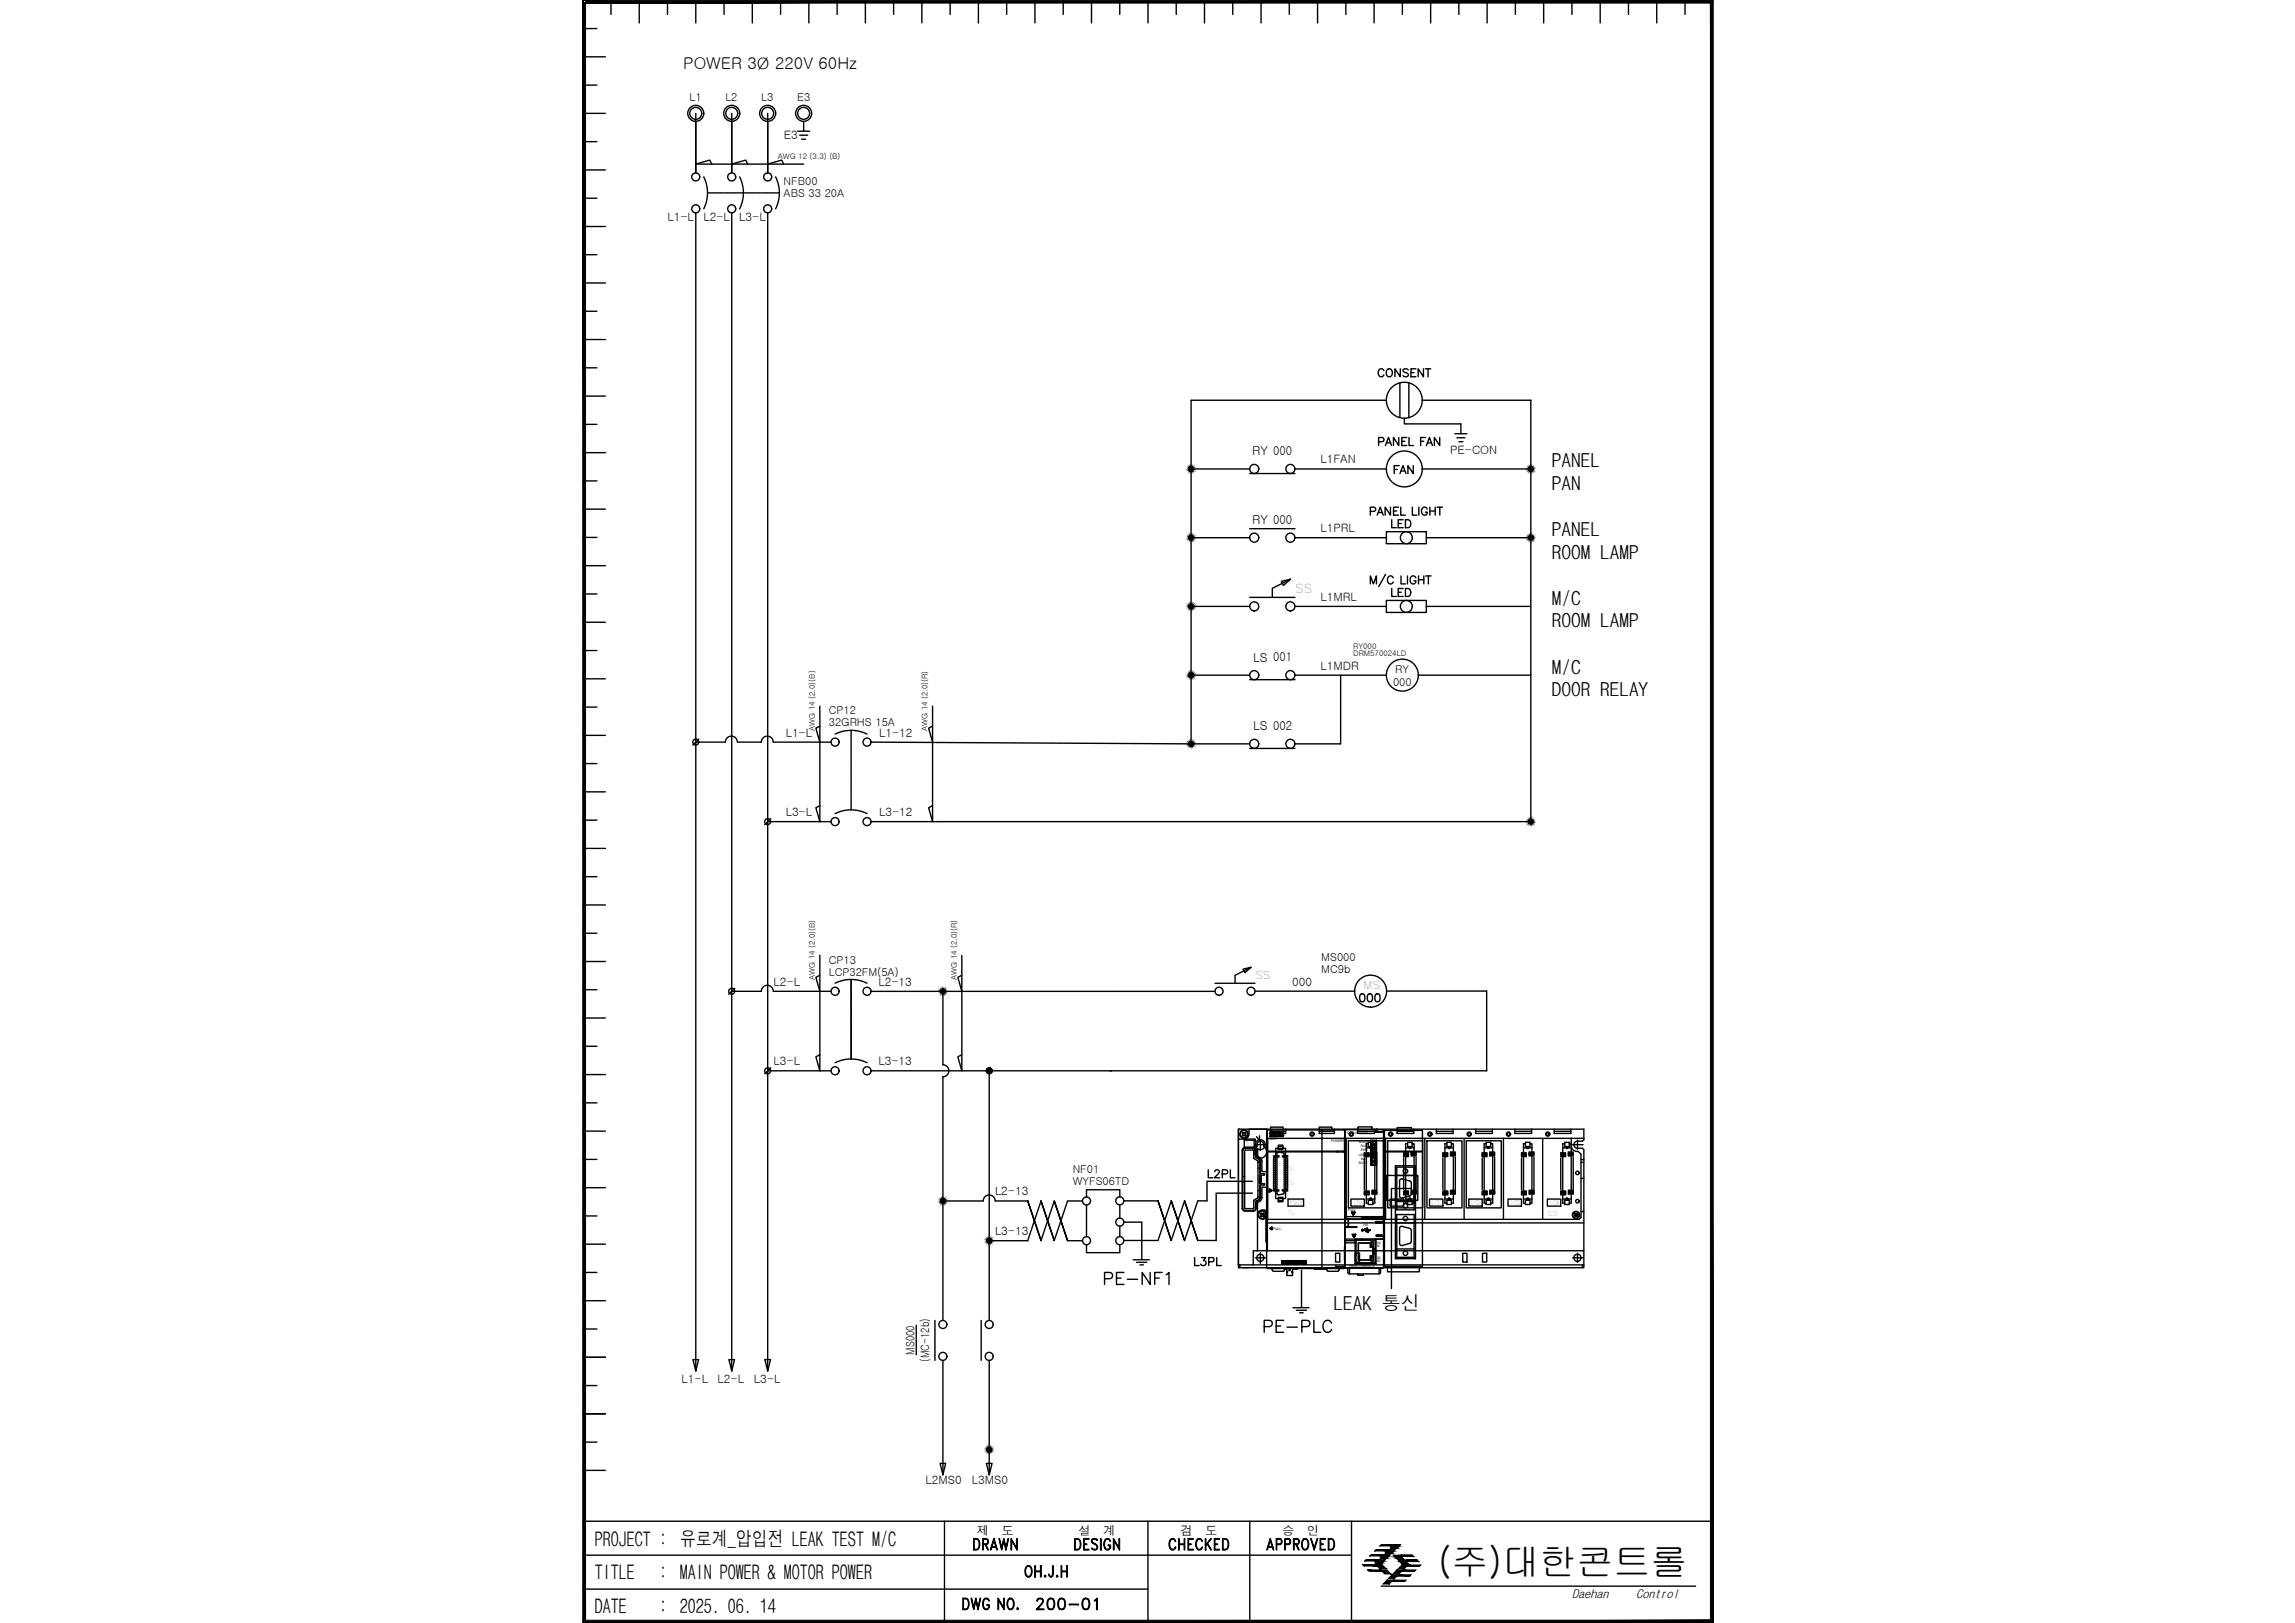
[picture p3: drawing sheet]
<svg xmlns="http://www.w3.org/2000/svg" width="420mm" height="297mm" viewBox="0 0 420 297" stroke-linecap="round" stroke-linejoin="round" font-family="sans-serif">
<defs><g id="words">
<text font-size="6.8" x="263.2" y="288.3">(주)대한콘트롤</text>
<text font-size="5.7" x="230.7" y="245.2">PE-PLC</text>
<g font-size="5.3">
<text x="201.4" y="236.4">PE-NF1</text>
<text x="177.4" y="285">DRAWN</text>
<text x="188.7" y="296">200-01</text>
</g>
<g font-size="4.4">
<text x="251.5" y="70.2">CONSENT</text>
<text x="254.4" y="87.8">FAN</text>
<text x="254" y="97.7">LED</text>
<text x="254" y="110.4">LED</text>
<text x="248" y="184.5">000</text>
<text x="217.7" y="232.8">L3PL</text>
</g>
<g font-size="3.7">
<text x="108.9" y="282.9">PROJECT : 유로계_압입전 LEAK TEST M/C</text>
<text x="108.9" y="289.1">TITLE</text>
<text x="120.6" y="289.1">: MAIN POWER &amp; MOTOR POWER</text>
<text x="108.9" y="295.3">DATE</text>
<text x="120.6" y="295.3">: 2025. 06. 14</text>
</g>
<g font-size="3.5">
<text x="284.1" y="85.5">PANEL</text>
<text x="284.1" y="89.7">PAN</text>
<text x="284.1" y="98.1">PANEL</text>
<text x="284.1" y="102.3">ROOM LAMP</text>
<text x="284.1" y="110.7">M/C</text>
<text x="284.1" y="114.8">ROOM LAMP</text>
<text x="284.1" y="123.3">M/C</text>
<text x="284.1" y="127.4">DOOR RELAY</text>
<text x="244.1" y="239.8">LEAK 통신</text>
</g>
<text font-size="3" x="125.1" y="12.7">POWER 3Ø 220V 60Hz</text>
<g font-size="2.3">
<text x="229.3" y="83.4">RY 000</text>
<text x="229.3" y="95.9">RY 000</text>
<text x="229.4" y="121.1">LS 001</text>
<text x="229.4" y="133.7">LS 002</text>
<text x="178.8" y="281">제</text>
<text x="183.4" y="281">도</text>
<text x="197.5" y="281">설</text>
<text x="202" y="281">계</text>
<text x="216.1" y="281">검</text>
<text x="220.6" y="281">도</text>
<text x="234.7" y="281">승</text>
<text x="239.2" y="281">인</text>
<text x="287.8" y="292.5">Daehan</text>
<text x="299.6" y="292.5">Control</text>
</g>
<text font-size="2.2" x="237.1" y="108.5">SS</text>
<g font-size="2.1">
<text x="143.5" y="25.5">E3</text>
<text x="122.2" y="40.5">L1-L</text>
<text x="128.8" y="40.5">L2-L</text>
<text x="135.4" y="40.5">L3-L</text>
<text x="265.5" y="83.1">PE-CON</text>
<text x="241.7" y="84.8">L1FAN</text>
<text x="241.7" y="97.4">L1PRL</text>
<text x="241.7" y="110">L1MRL</text>
<text x="241.7" y="122.6">L1MDR</text>
<text x="143.8" y="134.8">L1-L</text>
<text x="161" y="134.8">L1-12</text>
<text x="143.8" y="149.4">L3-L</text>
<text x="161" y="149.4">L3-12</text>
<text x="141.6" y="180.4">L2-L</text>
<text x="160.8" y="180.4">L2-13</text>
<text x="236.6" y="180.4">000</text>
<text x="141.6" y="195">L3-L</text>
<text x="160.8" y="195">L3-13</text>
<text x="182.2" y="218.8">L2-13</text>
<text x="182.2" y="226.1">L3-13</text>
<text x="167.4" y="247.9" transform="rotate(-90 167.4 247.9)">MS000</text>
<text x="170.1" y="249.2" transform="rotate(-90 170.1 249.2)">(MC-12b)</text>
<text x="124.8" y="253.2">L1-L</text>
<text x="131.4" y="253.2">L2-L</text>
<text x="138" y="253.2">L3-L</text>
<text x="169.4" y="271.6">L2MS0</text>
<text x="177.9" y="271.6">L3MS0</text>
</g>
<g font-size="2">
<text x="126.2" y="18.5">L1</text>
<text x="132.8" y="18.5">L2</text>
<text x="139.4" y="18.5">L3</text>
<text x="146" y="18.5">E3</text>
<text x="143.5" y="33.8">NFB00</text>
<text x="143.5" y="36">ABS 33 20A</text>
<text x="255" y="125.5">000</text>
<text x="255.4" y="123.2">RY</text>
<text x="151.7" y="130.8">CP12</text>
<text x="151.7" y="133">32GRHS 15A</text>
<text x="151.7" y="178.6">LCP32FM(5A)</text>
<text x="151.7" y="176.4">CP13</text>
<text x="229.8" y="179.2">SS</text>
<text x="241.9" y="178">MC9b</text>
<text x="241.9" y="175.8">MS000</text>
<text x="249.6" y="181">MS</text>
<text x="196.4" y="214.7">NF01</text>
<text x="196.4" y="216.9">WYFS06TD</text>
</g>
<g font-size="1.4">
<text x="142.4" y="29.1">AWG 12 (3.3) (B)</text>
<text x="247.7" y="118.8">RY000</text>
<text x="247.7" y="120.1">DRM570024LD</text>
<text x="149.2" y="133.7" transform="rotate(-90 149.2 133.7)">AWG 14 (2.0)(B)</text>
<text x="169.8" y="133.7" transform="rotate(-90 169.8 133.7)">AWG 14 (2.0)(R)</text>
<text x="149.2" y="179.3" transform="rotate(-90 149.2 179.3)">AWG 14 (2.0)(B)</text>
<text x="175.2" y="179.3" transform="rotate(-90 175.2 179.3)">AWG 14 (2.0)(R)</text>
</g>
<g font-size="1.1">
<text x="228.1" y="209.7">OUT</text>
<text x="236" y="214.3">5V</text>
<text x="236" y="216.9">SG</text>
<text x="236.2" y="220.5">POWER</text>
<text x="247.9" y="220.5">CPU</text>
<text x="254.9" y="220.5">I/O0</text>
<text x="262.1" y="220.5">I/O1</text>
<text x="269.3" y="220.5">I/O2</text>
<text x="276.5" y="220.5">I/O3</text>
<text x="283.7" y="220.5">I/O4</text>
</g>
<g font-size=".6">
<text x="232.4" y="208.7">Q61P</text>
<text x="243.7" y="209">POWER</text>
<text x="246.7" y="207.5">Q03UDECPU</text>
<text x="248.8" y="209.2">MODE</text>
<text x="249.2" y="210">RUN</text>
<text x="253.9" y="207.6">QJ71C24N-R2</text>
<text x="248.8" y="211.5">USER</text>
<text x="248.8" y="213.1">BOOT</text>
<text x="249.2" y="212.3">BAT.</text>
<text x="249.2" y="210.7">ERR.</text>
<text x="246.8" y="221.6">PULL</text>
<text x="233" y="225">PULL</text>
<text x="249.6" y="224.3">USB</text>
<text x="252.1" y="227.7">100</text>
<text x="246.9" y="231.9">10BASE-T/100BASE-TX</text>
<text x="252.1" y="230.9">RD</text>
<text x="252.1" y="230.4">SD/</text>
<text x="252.2" y="228.3">M</text>
</g>
<g font-size=".5">
<text x="249.2" y="218.6">a1</text>
<text x="252.3" y="218.7">b1</text>
</g>
</g></defs>
<!-- layer: 0 -->
<g fill="#000" stroke="#000" stroke-width=".18">
<path d="M252.2 285.7v.3h-.2zM253.2 284.8v.3h-.3zM253.8 284.2l.3-.3v.3zM255 283v.3h-.3zM256.5 284.9l.2 .3h-.2zM257.4 285.8l.3 .3h-.3z"/>
<path d="M106.7 .1v.5l206.9-.5zM106.7 .6l206.9-.5-.5 .5zM313.6 .1l-.5 .5 .5 296.4zM313.1 .6l.5 296.4-.5-.5zM106.7 297h206.9l-.5-.5zM106.7 297l.5-.5h205.9zM106.7 .1v296.9l.5-.5zM106.7 .1h.5v296.4z"/>
<path d="M218.2 98.5l.2-.1v.1zM218.2 98.4h.2zM218.2 98.4l.2-.1v.1zM218.2 98.4l.2-.1zM218.4 98.2v.1l-.2 .1zM218.2 98.3l.2-.1zM218.3 98.1l.1 .1-.2 .1zM218.3 98.1l-.1 .2zM218.2 98.1h.1l-.1 .2zM218.2 98.1v.2zM218.1 98l.1 .1-.1 .1zM218.1 98v.2zM217.9 98.1l.2-.1v.2zM217.9 98.1l.2 .1zM217.8 98.1h.1l.1 .1zM217.8 98.1l.2 .1zM217.8 98.1l.2 .2-.2-.1zM217.8 98.2l.2 .1zM217.8 98.2l.1 .1h-.2zM217.7 98.3h.2zM217.7 98.3l.2 .1h-.2zM217.7 98.4h.2zM217.7 98.4h.2l-.2 .1zM217.7 98.5l.2-.1zM217.7 98.5h.2l-.1 .1zM217.9 98.5l-.1 .1zM217.8 98.6l.1-.1-.1 .2zM217.9 98.5l-.1 .2zM218 98.6l-.1 .2-.1-.1zM218 98.6l-.1 .2zM218 98.6l.1 .2h-.2zM218 98.6l.1 .2zM218.1 98.6l.1 .2h-.1zM218.1 98.6l.1 .2zM218.1 98.6l.2 .1-.1 .1zM218.1 98.6l.2 .1zM218.2 98.6h.2l-.1 .1zM218.2 98.6h.2zM218.2 98.5h.2v.1zM218.2 98.5h.2z"/>
<path d="M218.2 85.9l.2-.1v.1zM218.2 85.8h.2zM218.2 85.8l.2-.1v.1zM218.2 85.8l.2-.1zM218.4 85.6v.1l-.2 .1zM218.2 85.7l.2-.1zM218.3 85.5l.1 .1-.2 .1zM218.3 85.5l-.1 .2zM218.2 85.5h.1l-.1 .2zM218.2 85.5v.2zM218.1 85.5h.1l-.1 .2zM218.1 85.5v.2zM217.9 85.5h.2v.1zM217.9 85.5l.2 .1zM217.8 85.5h.1l.1 .2zM217.8 85.5l.2 .2zM217.8 85.6v-.1l.2 .2zM217.8 85.6l.2 .1zM217.8 85.6l.1 .1h-.2zM217.7 85.7h.2zM217.7 85.7l.2 .1h-.2zM217.7 85.8h.2zM217.7 85.8h.2l-.2 .1zM217.7 85.9l.2-.1zM217.7 85.9h.2l-.1 .1zM217.9 85.9l-.1 .1zM217.8 86l.1-.1-.1 .2zM217.9 85.9l-.1 .2zM218 86l-.1 .2-.1-.1zM218 86l-.1 .2zM218 86l.1 .2h-.2zM218 86l.1 .2zM218.1 86l.1 .2h-.1zM218.1 86l.1 .2zM218.1 86l.2 .1-.1 .1zM218.1 86l.2 .1zM218.2 86h.2l-.1 .1zM218.2 86h.2zM218.2 85.9h.2v.1zM218.2 85.9h.2z"/>
<path d="M280.4 85.9l.2-.1v.1zM280.4 85.8h.2zM280.4 85.8l.2-.1v.1zM280.4 85.8l.2-.1zM280.6 85.6v.1l-.2 .1zM280.4 85.7l.2-.1zM280.5 85.5l.1 .1-.2 .1zM280.5 85.5l-.1 .2zM280.4 85.5h.1l-.1 .2zM280.4 85.5v.2zM280.3 85.5h.1l-.1 .2zM280.3 85.5v.2zM280.2 85.5h.1v.1zM280.2 85.5l.1 .1zM280 85.5h.2v.2zM280 85.5l.2 .2zM280 85.6v-.1l.2 .2zM280 85.6l.2 .1zM280 85.6l.1 .1h-.2zM279.9 85.7h.2zM279.9 85.7l.2 .1h-.2zM279.9 85.8h.2zM279.9 85.8h.2l-.2 .1zM279.9 85.9l.2-.1zM279.9 85.9h.2l-.1 .1zM280.1 85.9l-.1 .1zM280 86l.1-.1-.1 .2zM280.1 85.9l-.1 .2zM280.2 86v.2l-.2-.1zM280.2 86v.2zM280.2 86l.1 .2h-.1zM280.2 86l.1 .2zM280.3 86l.1 .2h-.1zM280.3 86l.1 .2zM280.3 86l.2 .1-.1 .1zM280.3 86l.2 .1zM280.4 86h.2l-.1 .1zM280.4 86h.2zM280.4 85.9h.2v.1zM280.4 85.9h.2z"/>
<path d="M280.4 98.5l.2-.1v.1zM280.4 98.4h.2zM280.4 98.4l.2-.1v.1zM280.4 98.4l.2-.1zM280.6 98.2v.1l-.2 .1zM280.4 98.3l.2-.1zM280.5 98.1l.1 .1-.2 .1zM280.5 98.1l-.1 .2zM280.4 98.1h.1l-.1 .2zM280.4 98.1v.2zM280.3 98l.1 .1-.1 .1zM280.3 98v.2zM280.2 98.1l.1-.1v.2zM280.2 98.1l.1 .1zM280 98.1h.2v.1zM280 98.1l.2 .1zM280 98.1l.2 .2-.2-.1zM280 98.2l.2 .1zM280 98.2l.1 .1h-.2zM279.9 98.3h.2zM279.9 98.3l.2 .1h-.2zM279.9 98.4h.2zM279.9 98.4h.2l-.2 .1zM279.9 98.5l.2-.1zM279.9 98.5h.2l-.1 .1zM280.1 98.5l-.1 .1zM280 98.6l.1-.1-.1 .2zM280.1 98.5l-.1 .2zM280.2 98.6v.2l-.2-.1zM280.2 98.6v.2zM280.2 98.6l.1 .2h-.1zM280.2 98.6l.1 .2zM280.3 98.6l.1 .2h-.1zM280.3 98.6l.1 .2zM280.3 98.6l.2 .1-.1 .1zM280.3 98.6l.2 .1zM280.4 98.6h.2l-.1 .1zM280.4 98.6h.2zM280.4 98.5h.2v.1zM280.4 98.5h.2z"/>
<path d="M218.2 111h.2v.1zM218.2 111h.2zM218.2 111l.2-.1v.1zM218.2 110.9h.2zM218.4 110.8v.1h-.2zM218.2 110.9l.2-.1zM218.3 110.7l.1 .1-.2 .1zM218.3 110.7l-.1 .2zM218.2 110.6l.1 .1-.1 .1zM218.2 110.6v.2zM218.1 110.6h.1l-.1 .2zM218.1 110.6v.2zM217.9 110.6h.2v.2zM217.9 110.6l.2 .2zM217.8 110.7l.1-.1 .1 .2zM217.8 110.7l.2 .1zM217.8 110.8v-.1l.2 .1zM217.8 110.8h.2zM217.8 110.8l.1 .1h-.2zM217.7 110.9h.2zM217.7 110.9h.2l-.2 .1zM217.7 111l.2-.1zM217.7 111h.2l-.2 .1zM217.7 111.1l.2-.1zM217.7 111.1l.2-.1-.1 .2zM217.9 111l-.1 .2zM217.8 111.2l.1-.1-.1 .2zM217.9 111.1l-.1 .2zM218 111.1l-.1 .2h-.1zM218 111.1l-.1 .2zM218 111.2l.1 .2-.2-.1zM218 111.2l.1 .2zM218.1 111.2l.1 .1-.1 .1zM218.1 111.2l.1 .1zM218.1 111.2l.2 .1h-.1zM218.1 111.2l.2 .1zM218.2 111.1l.2 .1-.1 .1zM218.2 111.1l.2 .1zM218.2 111.1h.2v.1zM218.2 111l.2 .1z"/>
<path d="M218.2 136.2l.2-.1v.2zM218.2 136.1h.2zM218.2 136.1l.2-.1v.1zM218.2 136.1l.2-.1zM218.4 135.9v.1l-.2 .1zM218.2 136l.2-.1zM218.3 135.9h.1l-.2 .1zM218.3 135.9l-.1 .1zM218.2 135.8l.1 .1-.1 .1zM218.2 135.8v.2zM218.1 135.8h.1l-.1 .2zM218.1 135.8v.2zM217.9 135.8h.2v.2zM217.9 135.8l.2 .2zM217.8 135.9l.1-.1 .1 .2zM217.8 135.9l.2 .1zM217.8 135.9l.2 .1zM217.8 135.9l.2 .1zM217.8 135.9l.1 .1h-.2zM217.7 136h.2zM217.7 136l.2 .1h-.2zM217.7 136.1h.2zM217.7 136.1h.2l-.2 .2zM217.7 136.3l.2-.2zM217.7 136.3l.2-.1-.1 .2zM217.9 136.2l-.1 .2zM217.8 136.4l.1-.1-.1 .1zM217.9 136.3l-.1 .1zM218 136.3l-.1 .2-.1-.1zM218 136.3l-.1 .2zM218 136.3l.1 .2h-.2zM218 136.3l.1 .2zM218.1 136.3l.1 .2h-.1zM218.1 136.3l.1 .2zM218.1 136.3l.2 .1-.1 .1zM218.1 136.3l.2 .1zM218.2 136.3l.2 .1h-.1zM218.2 136.3l.2 .1zM218.2 136.3h.2v.1zM218.2 136.2l.2 .1z"/>
<path d="M218.2 123.6h.2v.1zM218.2 123.6h.2zM218.2 123.6l.2-.1v.1zM218.2 123.5h.2zM218.4 123.4v.1h-.2zM218.2 123.5l.2-.1zM218.3 123.3l.1 .1-.2 .1zM218.3 123.3l-.1 .2zM218.2 123.2l.1 .1-.1 .1zM218.2 123.2v.2zM218.1 123.2h.1l-.1 .2zM218.1 123.2v.2zM217.9 123.2h.2v.2zM217.9 123.2l.2 .2zM217.8 123.3l.1-.1 .1 .2zM217.8 123.3l.2 .1zM217.8 123.4v-.1l.2 .1zM217.8 123.4h.2zM217.8 123.4l.1 .1h-.2zM217.7 123.5h.2zM217.7 123.5h.2l-.2 .1zM217.7 123.6l.2-.1zM217.7 123.6h.2l-.2 .1zM217.7 123.7l.2-.1zM217.7 123.7l.2-.1-.1 .2zM217.9 123.6l-.1 .2zM217.8 123.8l.1-.1-.1 .2zM217.9 123.7l-.1 .2zM218 123.7l-.1 .2h-.1zM218 123.7l-.1 .2zM218 123.7l.1 .2h-.2zM218 123.7l.1 .2zM218.1 123.7l.1 .2h-.1zM218.1 123.7l.1 .2zM218.1 123.7l.2 .2h-.1zM218.1 123.7l.2 .2zM218.2 123.7l.2 .1-.1 .1zM218.2 123.7l.2 .1zM218.2 123.7h.2v.1zM218.2 123.6l.2 .1z"/>
<path d="M280.4 150.4h.2v.1zM280.4 150.4h.2zM280.4 150.4l.2-.1v.1zM280.4 150.3h.2zM280.6 150.2v.1h-.2zM280.4 150.3l.2-.1zM280.5 150.1l.1 .1-.2 .1zM280.5 150.1l-.1 .2zM280.4 150l.1 .1-.1 .1zM280.4 150v.2zM280.3 150h.1l-.1 .2zM280.3 150v.2zM280.2 150h.1v.2zM280.2 150l.1 .2zM280 150.1l.2-.1v.2zM280 150.1l.2 .1zM280 150.2v-.1l.2 .1zM280 150.2h.2zM280 150.2l.1 .1h-.2zM279.9 150.3h.2zM279.9 150.3h.2l-.2 .1zM279.9 150.4l.2-.1zM279.9 150.4h.2l-.2 .1zM279.9 150.5l.2-.1zM279.9 150.5l.2-.1-.1 .2zM280.1 150.4l-.1 .2zM280 150.6l.1-.1-.1 .2zM280.1 150.5l-.1 .2zM280.2 150.5v.2h-.2zM280.2 150.5v.2zM280.2 150.6l.1 .1h-.1zM280.2 150.6l.1 .1zM280.3 150.6l.1 .1h-.1zM280.3 150.6l.1 .1zM280.3 150.6l.2 .1h-.1zM280.3 150.6l.2 .1zM280.4 150.5l.2 .1-.1 .1zM280.4 150.5l.2 .1zM280.4 150.5h.2v.1zM280.4 150.4l.2 .1z"/>
<path d="M250.1 285.5h2.1zM250.1 285.5h2.1z"/>
<path d="M251 284.5h2.2zM251 284.5h2.2z"/>
<path d="M249.5 286.4l2.6 .2-.2-.2zM249.5 286.4l2.6 .2h-2.4z"/>
<path d="M251.9 283.6h2.2zM251.9 283.6h2.2z"/>
<path d="M250.1 285.5l2.1 .2v-.2zM250.1 285.5l2.1 .2h-2.3z"/>
<path d="M252 286l.2 .2v-.2zM252 286l.2 .2h-.4z"/>
<path d="M252.2 285.5v.2l.3-.2zM252.2 285.5v.2z"/>
<path d="M250.4 287.3l2.6 .3-.2-.3zM250.4 287.3l2.6 .3h-2.3z"/>
<path d="M252.9 282.7h2.1zM252.9 282.7h2.1z"/>
<path d="M251.9 286.4l1.8 .7-.7-.7zM251.9 286.4l1.8 .7h-1.1z"/>
<path d="M252.2 286l.7 .2 .2-.2zM252.2 286l.7 .2h-.7z"/>
<path d="M251 284.5l2.2 .3v-.3zM250.8 284.8l.2-.3 2.2 .3z"/>
<path d="M252.9 285.1l.3 .1v-.1zM252.9 285.1l.3 .1h-.5z"/>
<path d="M252.2 285.7l.9 .3 .2-.3zM252.2 285.7l.9 .3h-.9z"/>
<path d="M252.3 285.7h1.1zM252.2 285.7h1.1z"/>
<path d="M253.2 284.5v.3l.2-.3zM253.2 284.5v.3z"/>
<path d="M252.5 285.5l.9 .2 .2-.2zM252.5 285.5l.9 .2h-1.2z"/>
<path d="M252.8 287.3l1.8 .8-.7-.8zM252.8 287.3l1.8 .8h-1.1z"/>
<path d="M253.2 285.1l.6 .1 .2-.1zM253.2 285.1l.6 .1h-.6z"/>
<path d="M251.9 283.6l2.2 .3v-.3zM251.9 283.6l2.2 .3h-2.4z"/>
<path d="M253.8 284.2l.3 .1v-.1zM253.8 284.2l.3 .1h-.5z"/>
<path d="M253.2 284.8l.8 .3 .2-.3zM253.2 284.8l.8 .3h-.8z"/>
<path d="M253.2 284.8h1.1zM253.2 284.8h1z"/>
<path d="M254.1 283.6v.3l.2-.3zM254.1 283.6v.3z"/>
<path d="M253.4 284.5l.9 .3 .2-.3zM253.4 284.5l.9 .3h-1.1z"/>
<path d="M254.1 284.2l.6 .1 .2-.1zM254.1 284.2l.6 .1h-.6z"/>
<path d="M252.9 282.7l2.1 .2v-.2zM252.6 282.9l.3-.2 2.1 .2z"/>
<path d="M254.7 283.3l.3 .1v-.1zM254.7 283.3l.3 .1h-.4z"/>
<path d="M253.9 289.2l.4 .7 .7-.7zM253.9 289.2l.4 .7h-1.1z"/>
<path d="M254.1 283.9l.8 .3 .3-.3zM254.1 283.9l.8 .3h-.8z"/>
<path d="M254.1 283.9h1.1zM254.1 283.9h1.1z"/>
<path d="M255 282.7v.2l.3-.2zM255 282.7v.2z"/>
<path d="M254.3 283.6l.9 .3 .2-.3zM254.3 283.6l.9 .3h-1.1z"/>
<path d="M255 283.3l.7 .1 .1-.1zM255 283.3l.7 .1h-.7z"/>
<path d="M254.9 288.2l.3 .7 .8-.7zM254.9 288.2l.3 .7h-1.1z"/>
<path d="M255 283l.8 .3 .3-.3zM255 283l.8 .3h-.8z"/>
<path d="M255 282.9h1.1zM255 282.9l1.1 .1z"/>
<path d="M255.1 284.6l1.3 .3-.2-.3zM255.1 284.6l1.3 .3h-1.1z"/>
<path d="M255.3 282.7l.8 .2 .3-.2zM255.3 282.7l.8 .2h-1.1z"/>
<path d="M255.3 284.9h1.2zM255.3 284.9h1.2z"/>
<path d="M256.5 284.6h2.1zM256.5 284.6h2.1z"/>
<path d="M255.4 284.9l1.1 .3v-.3zM255.4 284.9l1.1 .3h-.9z"/>
<path d="M255.6 285.2l.9 .2v-.2zM255.6 285.2l.9 .2h-.7z"/>
<path d="M256.2 284.6l.3 .3v-.3zM256.2 284.6l.3 .3z"/>
<path d="M256.5 285.2l.4 .2-.2-.2zM256.5 285.2l.4 .2h-.4z"/>
<path d="M255.7 287.3l.4 .8 .7-.8zM255.7 287.3l.4 .8h-1.1z"/>
<path d="M256 285.5l1.4 .3-.3-.3zM256 285.5l1.4 .3h-1.2z"/>
<path d="M256.2 285.8h1.2zM256.2 285.8h1.2z"/>
<path d="M257.1 285.5l.3 .3v-.3zM257.1 285.5l.3 .3z"/>
<path d="M256.3 285.8l1.1 .3v-.3zM256.3 285.8l1.1 .3h-.8z"/>
<path d="M256.6 286.1l.8 .2v-.2zM256.6 286.1l.8 .2h-.7z"/>
<path d="M255 289.2l2.2 .3 .2-.3zM255 289.2l2.2 .3h-2.4z"/>
<path d="M257.4 286.1l.4 .2-.1-.2zM257.4 286.1l.4 .2h-.4z"/>
<path d="M256.6 286.4l.4 .7 .8-.7zM256.6 286.4l.4 .7h-1.1z"/>
<path d="M256 288.2l2.1 .3 .2-.3zM256 288.2l2.1 .3h-2.4z"/>
<path d="M256.5 284.6l2.3 .3-.2-.3zM256.5 284.6l2.3 .3h-2.3z"/>
<path d="M256.8 287.3l2.2 .3 .2-.3zM256.8 287.3l2.2 .3h-2.4z"/>
<path d="M257.4 285.5l2.1 .1zM257.4 285.5l2.1 .1z"/>
<path d="M257.4 285.6l2.3 .2-.2-.2zM257.4 285.6l2.3 .2h-2.3z"/>
<path d="M257.7 286.4l2.2 .3 .2-.3zM257.7 286.4l2.2 .3h-2.4z"/>
</g>
<!-- layer: 6 -->
<path d="M106.7 278.4h206.9M172.9 278.4v18.6M210.2 278.4v18.6M228.8 278.4v18.6M247.4 278.4v18.6M106.7 284.6h140.7M106.7 290.8h103.5" fill="none" stroke="#000" stroke-width=".25"/>
<!-- layer: 0 -->
<g fill="none" stroke="#000" stroke-width=".25">
<path d="M106.7 15.6h2.6M106.7 5.2h2.6M106.7 10.4h4.1M106.7 .1h4.1M111.9 .1v2.5M117 .1v4.1M122.2 .1v2.5M127.4 .1v4.1M132.6 .1v2.5M137.7 .1v4.1M142.9 .1v2.5M148.1 .1v4.1"/>
<path d="M153.3 .1v2.5M158.4 .1v4.1M163.6 .1v2.5M168.8 .1v4.1M173.9 .1v2.5M179.1 .1v4.1M184.3 .1v2.5M189.5 .1v4.1M194.6 .1v2.5M199.8 .1v4.1M205 .1v2.5M210.2 .1v4.1"/>
<path d="M215.3 .1v2.5M220.5 .1v4.1M225.7 .1v2.5M230.9 .1v4.1M236 .1v2.5M241.2 .1v4.1M246.4 .1v2.5M251.6 .1v4.1M256.7 .1v2.5M261.9 .1v4.1M267.1 .1v2.5M272.3 .1v4.1"/>
<path d="M277.4 .1v2.5M282.6 .1v4.1M287.8 .1v2.5M293 .1v4.1M298.1 .1v2.5M303.3 .1v4.1M308.5 .1v2.5M106.7 36.3h2.6M106.7 25.9h2.6M106.7 20.8h4.1M106.7 31.1h4.1M127.4 20.8v10.8"/>
<path d="M127.4 39v211.9M128.8 32.4a6.6 6.6 0 0 1 0 5.8M129.5 35.3h.3M130 35.3h.2M130.3 30l-.4-.7-2.5 .7h19.7M130.4 35.3h.2M130.7 35.3h.3M131.1 35.3h.3M131.5 35.3h.3M131.9 35.3h.3M132.3 35.3h.3M132.7 35.3h.2"/>
<path d="M133.1 35.3h.2M133.5 35.3h.2M133.9 35.3h.2M134 30l2.5-.7 .4 .7M134 20.8v10.8M134 39v211.9M134.2 35.3h.3M134.6 35.3h.3M135 35.3h.3M135.4 35.3h.3M135.4 32.4a6.6 6.6 0 0 1 0 5.8M135.8 35.3h.2"/>
<path d="M136.2 35.3h.2M136.6 35.3h.2M137 35.3h.2M137.4 35.3h.2M137.7 35.3h.3M138.1 35.3h.3M138.5 35.3h.3M138.9 35.3h.3M139.3 35.3h.2M139.7 35.3h.2M140.1 35.3h.2M140.5 35.3h.2"/>
<path d="M140.5 30l2.6-.7 .4 .7M140.5 20.8v10.8M140.5 39v211.9M140.8 35.3h.3M141.2 35.3h.3M141.6 35.3h.3M142 32.4a6.6 6.6 0 0 1 0 5.8M142 35.3h.3M142.4 35.3h.3M146 24h2.2M146.4 24.7h1.5M146.8 25.5h.7"/>
<path d="M147.1 22.2v1.8M106.7 57h2.6M106.7 46.6h2.6M106.7 51.8h4.1M106.7 41.5h4.1M106.7 67.3h2.6M106.7 77.7h2.6M106.7 72.5h4.1M106.7 62.1h4.1M253.8 73.3h-35.7v62.8l-58.6-.3M256.3 70.1v6.3M257.1 76.5v1.1h10.4v1.8"/>
<path d="M257.9 70.1v6.3M260.4 73.3h19.9v77.1h-120.8M266.4 79.4h2.2M106.7 88h2.6M106.7 98.4h2.6M106.7 93.2h4.1M106.7 82.8h4.1M228.8 86.7h8.3M228.8 96.8h8.3M250.9 93.6h.6a.39 .39 0 0 0 .4-.4 .39 .39 0 0 0-.4-.4h-.6v1.5M252.1 94.3l.6-1.5 .5 1.5M252.3 93.8h.7"/>
<path d="M252.4 80.8h.6a.39 .39 0 0 0 .4-.3 .39 .39 0 0 0-.4-.4h-.6v1.4M253.6 81.5l.6-1.4 .6 1.4M253.8 97.3h7.3v2.2h-7.3zM253.9 81.1h.7M256.1 80.1v1.4l-1-1.4v1.4M256.6 80.8h.6M257.5 80.1h-.9v1.4h.9M258 80.1v1.4h.8M260.1 80.8h.5M260.4 85.8h19.9M261 80.1h-.9v1.4M261.1 98.4h19.2"/>
<path d="M261.1 81.5l.6-1.4 .5 1.4M261.3 93.2a.54 .54 0 0 0-.6-.4 .54 .54 0 0 0-.5 .6v.3a.53 .53 0 0 0 .6 .6 .53 .53 0 0 0 .5-.6h-.4M261.3 81.1h.7M261.8 92.8v1.5M261.8 93.5h1M262.8 92.8v1.5M263.1 92.8h1M263.6 80.1v1.4l-1-1.4v1.4M263.6 92.8v1.5M266.7 80.1h1.5M267.1 80.8h.7M106.7 119.1h2.6"/>
<path d="M106.7 108.7h2.6M106.7 103.5h4.1M106.7 113.9h4.1M228.8 109.3h8.3M234.6 106.4l1.7-.4-1.3 1.1zM236.2 106l-3.3 1.7v1.6M250.9 106.9v-1.5l.5 1.5 .6-1.5v1.5M253.7 105.1l-1.3 2.3M253.8 109.9h7.3v2.2h-7.3zM261 105.4h1M261.1 111h19.2M261.5 105.4v1.5"/>
<path d="M106.7 139.7h2.6M106.7 129.4h2.6M106.7 134.6h4.1M106.7 124.2h4.1M127.4 135.8h5.4M127.9 135.3l-1.1 1.1M135 135.8h4.4M141.6 135.8h10.6M150.1 129.2v21.2l-.7-2.6 .7-.3M150.1 132.9l-.7 .4 .7 2.5M152.9 134.4a6.5 6.5 0 0 1 5.8 0M155.8 133.7v.2"/>
<path d="M155.8 134v.3M155.8 134.4v.3M155.8 134.8v.3M155.8 135.2v.3M155.8 135.6v.2M155.8 136v.2M155.8 136.4v.2M155.8 136.7v.3M155.8 137.1v.3M155.8 137.5v.3M155.8 137.9v.3M155.8 138.3v.3"/>
<path d="M155.8 138.7v.2M155.8 139.1v.2M155.8 139.5v.2M155.8 139.8v.3M170.7 129.2v21.2l-.7-2.6 .7-.3M170.7 132.9l-.7 .4 .7 2.5M228.8 124.4h8.3M228.8 137h8.3M245.4 123.6v12.5M259.7 123.6h20.6M106.7 150.1h2.6M106.7 155.3h4.1"/>
<path d="M106.7 144.9h4.1M140.5 150.4h11.7M141.1 149.8l-1.1 1.1M152.9 148.9a6.5 6.5 0 0 1 5.8 0M155.8 140.2v.3M155.8 140.6v.3M155.8 141v.3M155.8 141.4v.3M155.8 141.8v.2M155.8 142.2v.2M155.8 142.6v.2M155.8 143v.2"/>
<path d="M155.8 143.3v.3M155.8 143.7v.3M155.8 144.1v.3M155.8 144.5v.3M155.8 144.9v.3M155.8 145.3v.2M155.8 145.7v.2M155.8 146.1v.2M155.8 146.4v.3M155.8 146.8v.3M155.8 147.2v.3M155.8 147.6v.3"/>
<path d="M155.8 148v.2M106.7 170.8h2.6M106.7 160.5h2.6M106.7 176h4.1M106.7 165.6h4.1M150.1 174.8v21.2l-.7-2.6 .7-.4M150.1 178.5l-.7 .4 .7 2.5M152.9 179.9a6.5 6.5 0 0 1 5.8 0M155.8 179.3v.2M155.8 179.6v.3M176.1 174.8v21.2l-.7-2.6 .7-.4M176.1 178.5l-.7 .4 .7 2.5"/>
<path d="M106.7 191.5h2.6M106.7 181.1h2.6M106.7 196.7h4.1M106.7 186.3h4.1M134 181.4h5.4M134.5 180.9l-1.1 1.1M140.5 196h11.7M141.1 195.4l-1.1 1.1M141.6 181.4h10.6M152.9 194.5a6.5 6.5 0 0 1 5.8 0M155.8 180v.3M155.8 180.4v.3"/>
<path d="M155.8 180.8v.2M155.8 181.2v.2M155.8 181.6v.2M155.8 182v.2M155.8 182.3v.3M155.8 182.7v.3M155.8 183.1v.3M155.8 183.5v.3M155.8 183.9v.3M155.8 184.3v.2M155.8 184.7v.2M155.8 185.1v.2"/>
<path d="M155.8 185.4v.3M155.8 185.8v.3M155.8 186.2v.3M155.8 186.6v.3M155.8 187v.3M155.8 187.4v.2M155.8 187.8v.2M155.8 188.2v.2M155.8 188.5v.3M155.8 188.9v.3M155.8 189.3v.3M155.8 189.7v.3"/>
<path d="M155.8 190.1v.3M155.8 190.5v.3M155.8 190.9v.2M155.8 191.3v.2M155.8 191.7v.2M155.8 192v.3M155.8 192.4v.3M155.8 192.8v.3M155.8 193.2v.3M155.8 193.6v.2M172.6 181.4v13.5M106.7 212.2h2.6"/>
<path d="M106.7 201.8h2.6M106.7 207h4.1M106.7 217.4h4.1M172.6 219.8h7.4M221.2 214.1v1.5h.8M222.4 214.4l.3-.3 .4 .1 .1 .2-.2 .5-.7 .7h1M223.8 214.9h.6a.38 .38 0 0 0 .4-.4 .38 .38 0 0 0-.4-.4h-.6v1.5M225.2 214.1v1.5h.9M226.7 206.7h63.3v1.9l-.3 .3-.9-.1a.65 .65 0 0 0-.7 .7 .65 .65 0 0 0 .7 .6h.9l.3 .3v21.6h-63.3zM226.8 208.5l-.1 .1M226.9 208.5h2.8l.1 .1M226.9 206.7l-.2 .1v24.6l.1 .1"/>
<path d="M227.5 207.4v.3M227.5 207.5l-.1-.2 .1-.1 .3 .1 .2-.1 .1 .1-.1 .2M227.5 215.3h.4M227.5 216.4h.4M227.8 208.7h1.8v1.3h-1.8zM227.9 210.6l.1-.1h1.5v1.5l.7 .4M227.9 210.6v10.5M228 207.4l.1 .4-.1 .1-.2-.1-.3 .1-.1-.1 .1-.1M228.1 207.9h.1M228.8 206.7l-.1 .1v.8a.9 .9 0 0 1-.9 .9M229.3 216.2h-8.3v3.6M229.3 218.4h-6.6v8.6h-3.4"/>
<path d="M229.5 219.8v1.4h-1.5l-.1-.1M229.8 208.6v.9h1.9M230.2 210.2l.1 1.3M230.2 212.4v6.9M230.2 219.3l-.7 .5M230.2 211.5l.5 .3M230.3 209.1a.66 .66 0 0 1 .8-.1 .66 .66 0 0 1 .3 .8 1.17 1.17 0 0 1 .2 1.8 1.17 1.17 0 0 1-1.8 0 1.17 1.17 0 0 1 .3-1.8zM230.3 212.7h.3M230.3 217.9h.3M230.3 219h.3M230.3 213.8h.3M230.5 212.1l.3 .4v2.3"/>
<path d="M230.5 212.1l-.5-.4v-1.2l-.3-.4-1.8-.1-.4 .3v11.1l.4 .3 1.8-.1 .3-.5v-1.2l.5-.3M230.6 207.9v1l-.6-.9M230.6 214.7l.2 .1M230.6 214.7v-2.2l-.1-.3-.6-.4-.1-1.5-.3-.2-1.8 .1-.2 .3v10.6l.2 .4h1.8l.3-.2 .1-1.4 .5-.4 .2-.3v-2.2l.2-.1M230.6 211.8l.4 .7 .1 1.9h.8l.1 .1M230.7 219.9l-.5 .3v8.6M230.7 208.6v1.9M230.8 214.8h.6l.1 .1-.1 .2h-.8v1.5h.8l.1 .1-.1 .2h-.6v2.3l-.3 .4M230.8 215.1v1.5M230.9 215.1v1.5M231.8 206.7l.2 .1v22M231.9 210.7h14.4"/>
<path d="M232 210.8l-.1 .1M232 210.8h14l.2 .1M232 208.3h58M232 217.1l-.1 .2h-.8l-.1 1.9-.4 .6M232.1 208.3v14.9M232.4 217.6l.5 .3-.5 .3zM232.4 217.9h.4M232.4 218h.3M232.4 218h.2M232.4 218.1h.1M232.4 218.2h.1M232.4 217.9h.5"/>
<path d="M232.4 217.8h.4M232.4 217.8h.3M232.4 217.7h.2M232.4 217.7h.1M232.4 217.6h.1M232.5 207.2h.2v.4l.1-.4h.2v.8h-.1v-.5l-.1 .5-.2-.5v.5h-.1zM232.6 207h2.8M233.1 207.2h.3v.2h-.2v.2h.2l-.2 .3h.2v.1h-.3zM233.2 211.5h.9v.2h-.9zM233.2 217.8h.9v.2h-.9zM233.2 211.9v5.8M233.3 212.6h.2"/>
<path d="M233.3 212h.2M233.3 211.6h.2M233.3 213.6h.2M233.3 217.9h.2M233.3 214.9h.2M233.3 215.3h.2M233.3 215.6h.2M233.3 215.9h.2M233.3 216.2h.2M233.3 216.6h.2M233.3 216.9h.2M233.3 217.2h.2"/>
<path d="M233.3 217.5h.2M233.3 214.6h.2M233.3 214.3h.2M233.3 213.9h.2M233.3 213.3h.2M233.3 213h.2M233.3 212.3h.2M233.5 207.2h.1v.7l.1 .1h-.2zM233.5 210.2h1.9v9.1h-1.9zM233.8 207.4l.1 .1M233.8 207.4l.1-.1h.2l.1 .2-.2-.1v.1l.2 .3-.2 .2h-.1l-.1-.2 .2 .1 .1-.1M233.8 207.4h.1"/>
<path d="M233.9 207.5l.1 .2M234 209.6h.9v.8h-.9zM234 219.1h.9v.8h-.9zM234 210.8l-.2 .3v7.3l.2 .3M234 207.7l.1 .1M234 210.8l.9 .2 .2 .2v7.1l-.2 .2-.9 .2M234.1 210.2v-.4h.7v.4M234.1 219.3v.4h.7v-.4M234.3 207.2h.2v.2h-.1v.2h.1l-.1 .3h.1v.1h-.2zM234.8 207.4l.2 .1-.1-.2h-.2v.7h.1l.2-.2v-.1l-.2 .1M234.8 211.5h.9v.2h-.9zM234.8 217.8h.9v.2h-.9z"/>
<path d="M234.8 207.4v.4M235.4 212.6h.2M235.4 212h.2M235.4 211.6h.2M235.4 213.6h.2M235.4 217.9h.2M235.4 214.9h.2M235.4 215.3h.2M235.4 215.6h.2M235.4 215.9h.2M235.4 216.2h.2M235.4 216.6h.2"/>
<path d="M235.4 216.9h.2M235.4 217.2h.2M235.4 217.5h.2M235.4 214.6h.2M235.4 214.3h.2M235.4 213.9h.2M235.4 213.3h.2M235.4 213h.2M235.4 212.3h.2M235.4 206.7v.7h-2.8v-1l.1-.1h2.1l.1 .1v.4M235.7 211.9v5.8M235.8 219.5h2.9v1.2h-2.9z"/>
<path d="M241.5 207h2.8M242 210.8v21.4M242 206.8v3.9M244.3 206.7v.7h-2.8v-1l.1-.1h2.1l.1 .1v.4M244.7 210.7v.1M244.8 210.8h.4M244.8 210.7v.1M245.2 210.7v.1M245.7 210.7v.1M245.8 210.7v.1M245.9 210.7v.1M246 206.8l.2 .2"/>
<path d="M246.1 210.7v.1M246.2 207.2l.1-.4h-14.4v25.2l.2 .2M246.2 206.8v25.2l-.2 .2M246.2 210.3l.1 .4M246.2 207.3v3M246.2 213.7h.1M246.2 212.1h.1M246.2 206.9l.2-.1h6.7l.2 .1v25l-.2 .2h-6.7M246.2 208.1v2.5M246.2 210.7v20.9l-.2 .2M246.5 208.3v14.9M246.9 208.8h6.4v12.3h-6.4z"/>
<path d="M247.3 219.5h2.5v1.2h-2.5zM248.6 206.7v.7h3v-.7M248.6 207h3M249.8 218.2h.9v.2h-.9zM249.8 218h.9v.2h-.9zM249.8 211h.9v.2h-.9zM249.8 211.2h.9v.2h-.9zM249.8 211.5h.9v.2h-.9zM249.8 218.5h.9v.2h-.9zM249.8 212v5.7M250.1 219.4h1.6M250.5 209.1h.8v.7h-.8z"/>
<path d="M250.5 219.7h.8v.7h-.8zM250.5 209.3h-.4v10.9h.4M251 212.6v.7v-.1M251 211v.7v-.6M251 209.5v.6v-.6M251 208.7v.7M251 210.2v.7M251 213.3h1M251 212.6h1M251 212.5h1M251 211.8h1M251 211.7h1"/>
<path d="M251 211h1M251 210.9h1M251 212.6v.1M251 211v.1M251 210.2h1M251 210.1h1M251 209.5h1M251 209.4h1M251 208.7h1M251 210.2v.1M251 209.5h.1M251 208.7v.1"/>
<path d="M251 211.9v-.1v.7M251 208.8v.5M251 210.3v.5M251 211.9v.5M251 212.7v.5M251 213.2h.9M251 212.7h.9M251 212.4h.9M251 211.9h.9M251 211.6h.9M251 211.1h.9M251 210.8h.9"/>
<path d="M251 212.4v.1M251 210.8v.1M251 210.3h.9M251 209.5h.9M251 209.3h.9M251 208.8h.9M251 209.3v.1M251.1 206.2l.1 .2v.4M251.1 206.2h-2.4l-.1 .2v.4M251.1 208.9h.8zM251.1 209.5v.6M251.1 210.3v.5"/>
<path d="M251.1 211.1v.5M251.1 211.9v.5M251.1 212.7v.5M251.2 218.4h.9v.1h-.9zM251.2 218.1h.9v.2h-.9zM251.2 217.8h.9v.2h-.9zM251.2 210.8h.9v.2h-.9zM251.2 211.1h.9v.2h-.9zM251.2 211.4h.9v.1h-.9zM251.2 208.8h.1M251.2 210.8h.7M251.2 208.9v.4"/>
<path d="M251.2 209.7v.4M251.2 210.4v.4M251.2 211.2v.4M251.2 212v.4M251.2 212.8v.4M251.2 212.4h.1M251.2 213.2h.1M251.2 213.2h.7M251.2 212.8h.7M251.2 212.4h.7M251.2 210.8h.1M251.2 211.6h.1"/>
<path d="M251.2 211.6h.7M251.2 211.2h.7M251.2 210.4h.7M251.2 210.1h.1M251.2 210.1h.7M251.3 209.3h.4v10.9h-.4M251.7 208.8h.1M251.8 206.8l.1 .4h1.3l.1 .2M251.8 208.8h-.2M251.8 208.8h.1M251.9 208.9v.4M251.9 209.7v.4"/>
<path d="M251.9 210.4v.4M251.9 211.2v.4M251.9 212v.4M251.9 212.8v.4M251.9 213.2h.1M251.9 212.4h.1M251.9 211.6h.1M251.9 210.8h.1M251.9 210.1h.1M251.9 207h.2M251.9 207.1h1.4M251.9 212h-.8h.8"/>
<path d="M251.9 211.9l.1-.1v.7M251.9 211.1l.1-.1v.7zM251.9 209.6h-.8l.8 .1M251.9 208.8h-.8v.5M251.9 208.8v.5M251.9 209.5v.6M251.9 210.3v.5M251.9 211.9v.5M251.9 212.7v.5M251.9 210.4h.1M251.9 211.2h.1M251.9 212h.1"/>
<path d="M251.9 212.8h.1M251.9 212.7l-.7 .1M251.9 211.2h-.7M251.9 210.4h-.7M251.9 212.4l.1 .1M251.9 210.8l.1 .1M251.9 209.7h.1M251.9 210.1h-1.8M251.9 209.3l.1 .1M252 212.6v.7l-.1-.1M252 209.5v.6h-.1M252 208.7v.7"/>
<path d="M252 210.2v.7M252 212.6l-.1 .1M252 209.5h-.1M252 210.2l-.1 .1M252 208.7l-.1 .1M252.1 206.8h.1M252.1 206.8v.3M252.1 211.8v5.9M252.2 207.2h.1M252.2 207.1v.1M252.3 207.1v.1M252.4 207.1v.1"/>
<path d="M252.8 207.1v.1M252.9 207.1v.1M253.3 208.1v2.5M253.5 210.8h6.9M253.5 210.7v21.1h6.9v-21M253.7 208.3v14.9M253.9 215.1h5.7v4.6h-5.7zM254.1 208.8h6.4v12.3h-6.4zM254.5 219.5h2.5v1.2h-2.5zM255.5 213.4h3.6v17h-3.6zM255.7 213.6h3.2v7.8h-3.2zM255.7 219.9h3.2"/>
<path d="M255.7 215.1h3.2M255.8 207h3M255.8 206.7v.7h3v-.7M255.8 206.9v-.5h2.6v.5M257 218.2h.9v.2h-.9zM257 218h.9v.2h-.9zM257 211h.9v.2h-.9zM257 211.2h.9v.2h-.9zM257 211.5h.9v.2h-.9zM257 218.5h.9v.2h-.9zM257 212v5.7M257.3 210.1h1.6"/>
<path d="M257.3 219.4h1.6M257.7 209.3h-.4v10.9h.4M257.7 219.7h.8v.7h-.8zM257.7 209.1h.8v.7h-.8zM258.4 218.4h.8v.1h-.8zM258.4 218.1h.8v.2h-.8zM258.4 217.8h.8v.2h-.8zM258.4 210.8h.8v.2h-.8zM258.4 211.1h.8v.2h-.8zM258.4 211.4h.8v.1h-.8zM258.4 216.5l-.3-.4-1.4-.3a.38 .38 0 0 0-.5 .3v2.8a.38 .38 0 0 0 .5 .4l1.4-.4M258.4 216.5v2l-.3 .4"/>
<path d="M258.4 217.5h-3.7v18.3M258.5 209.3h.4v10.9h-.4M259.2 211.8v5.9M260.4 210.7h-6.9v-3.8h6.9v3.9M260.8 208.3v14.9M261.2 208.8h6.5v12.3h-6.5zM261.7 219.5h2.5v1.2h-2.5zM263 207h3M263 206.7v.7h3v-.7M264.2 218.2h.8v.2h-.8zM264.2 218h.8v.2h-.8zM264.2 211h.8v.2h-.8z"/>
<path d="M264.2 211.2h.8v.2h-.8zM264.2 211.5h.8v.2h-.8zM264.2 218.5h.8v.2h-.8zM264.2 212v5.7M264.5 210.1h1.6M264.5 219.4h1.6M264.9 209.3h-.4v10.9h.4M264.9 219.7h.8v.7h-.8zM264.9 209.1h.8v.7h-.8zM265.6 218.4h.8v.1h-.8zM265.6 218.1h.8v.2h-.8zM265.6 217.8h.8v.2h-.8z"/>
<path d="M265.6 210.8h.8v.2h-.8zM265.6 211.1h.8v.2h-.8zM265.6 211.4h.8v.1h-.8zM265.7 209.3h.4v10.9h-.4M266.4 211.8v5.9M268 208.3v14.9M268.4 208.8h6.4v12.3h-6.4zM268.9 219.5h2.5v1.2h-2.5zM270.2 207h3M270.2 206.7v.7h3v-.7M271.4 218.2h.8v.2h-.8zM271.4 218h.8v.2h-.8z"/>
<path d="M271.4 211h.8v.2h-.8zM271.4 211.2h.8v.2h-.8zM271.4 211.5h.8v.2h-.8zM271.4 218.5h.8v.2h-.8zM271.4 212v5.7M271.7 210.1h1.6M271.7 219.4h1.6M272.1 209.3h-.4v10.9h.4M272.1 219.7h.8v.7h-.8zM272.1 209.1h.8v.7h-.8zM272.8 218.4h.8v.1h-.8zM272.8 218.1h.8v.2h-.8z"/>
<path d="M272.8 217.8h.8v.2h-.8zM272.8 210.8h.8v.2h-.8zM272.8 211.1h.8v.2h-.8zM272.8 211.4h.8v.1h-.8zM272.9 209.3h.4v10.9h-.4M273.6 211.8v5.9M275.2 208.3v14.9M276.1 219.5h2.4v1.2h-2.4zM277.3 207h3.1M277.3 206.7v.7h3.1v-.7M278.6 218.2h.8v.2h-.8zM278.6 218h.8v.2h-.8z"/>
<path d="M278.6 211h.8v.2h-.8zM278.6 211.2h.8v.2h-.8zM278.6 211.5h.8v.2h-.8zM278.6 218.5h.8v.2h-.8zM278.6 212v5.7M278.9 210.1h1.6M278.9 219.4h1.6M279.3 209.3h-.4v10.9h.4M279.3 219.7h.8v.7h-.8zM279.3 209.1h.8v.7h-.8zM280 218.4h.8v.1h-.8zM280 218.1h.8v.2h-.8z"/>
<path d="M280 217.8h.8v.2h-.8zM280 211.1h.8v.2h-.8zM280 211.4h.8v.1h-.8zM280 210.8h.8v.2h-.8zM280.1 209.3h.4v10.9h-.4M280.8 211.8v5.9M282.4 208.3v14.9M283.3 219.5h2.4v1.2h-2.4zM284.5 207h3.1M284.5 206.7v.7h3.1v-.7M285.7 218.2h.9v.2h-.9zM285.7 218h.9v.2h-.9z"/>
<path d="M285.7 211h.9v.2h-.9zM285.7 211.2h.9v.2h-.9zM285.7 211.5h.9v.2h-.9zM285.7 218.5h.9v.2h-.9zM285.7 212v5.7M286.1 210.1h1.6M286.1 219.4h1.6M286.5 209.3h-.4v10.9h.4M286.5 219.7h.8v.7h-.8zM286.5 209.1h.8v.7h-.8zM287.1 218.4h.9v.1h-.9zM287.1 218.1h.9v.2h-.9z"/>
<path d="M287.1 217.8h.9v.2h-.9zM287.1 210.8h.9v.2h-.9zM287.1 211.1h.9v.2h-.9zM287.1 211.4h.9v.1h-.9zM287.3 209.3h.4v10.9h-.4M287.7 208.3v1.4a1.03 1.03 0 0 0 1 1M287.8 209.5h2M288 211.8v5.9M288.7 210.7h.2l.5 .6v11.5l-.3 .4h-57.1M288.8 208.7v1.6M289.4 212.7h.6M289.4 215.7h.6"/>
<path d="M289.4 212.2h.6M106.7 222.5h2.6M106.7 232.9h2.6M106.7 227.7h4.1M106.7 238.1h4.1M226.9 231.5h63.1M227 231.5v.5M227.6 232h1M229.6 228.9l-.2 .1v2.4l-.1 .1M229.6 228.9h60.4M229.8 230.2h1.9M230.2 228.8l-.1 .1"/>
<path d="M230.7 229.3v1.9M231 222.1l-.1-.1-.2 .1 .2 .3-.2 .2 .2 .2 .2-.2 .3 .2 .1-.2-.2-.2 .2-.3-.1-.1-.2 .1M231 222.1h.2M231.1 221.5a.9 .9 0 0 0-.9 .9M231.1 221.5h.8M231.5 222.7h.1M231.8 227.2l.1 .1M231.9 222.2l-.1 .1v4.9M231.9 227.3h.1M231.9 222.2h.1M232 223.8h58M232 221.3l-.1 .2"/>
<path d="M232 228.8l-.1 .1M232.1 232.2h13.9M232.5 224.8l.4-.2v.4v-.4l-.4 .2 .4 .2zM232.9 232.2v.3l.3 .2M234.7 230.7v.7h.1h-.1zM234.7 230.7l.1 .2-.1-.2h.2zM234.7 231.3h.1M234.7 231.2h.1M234.7 231.1h.1M234.7 231l.3 .1M234.7 231h.3M234.7 230.9l.3 .1"/>
<path d="M234.7 230.8l.2 .1M234.7 230.8h.2M234.7 230.7l.2 .1M234.8 230.9l-.1 .5 .1-.5 .2 .5 .2-.5-.2 .3-.2-.3v.5M234.8 230.9l.2 .5M234.8 230.9v.5M234.9 231.1h.1M234.9 230.7l.1 .5-.2-.3M234.9 230.7l.1 .5 .2-.5M234.9 231.1h.3M234.9 230.7l-.1 .2M234.9 231.2h.3"/>
<path d="M234.9 231.2h.2M234.9 230.9h-.2M235 231.3h.1M235 231.4l.2-.5-.1 .5M235 231.4v-.2v.2h.1M235.1 230.9h.3zM235.1 231.3h-.2M235.1 230.9h.3M235.1 230.8h.3M235.2 232.2l-.1 .3-.2 .2h-1.7M235.2 232.3h.4M235.2 230.8h.2"/>
<path d="M235.2 230.7l-.2 .5 .4-.5M235.2 230.7h.2l-.2 .2M235.2 230.7h.2M235.2 231.1h-.1M235.2 230.9v.5l.2-.7v.7M235.2 230.9l-.1 .5M235.2 230.9v.5M235.2 231.3h.2M235.2 231.2h.2M235.2 231.1h.2M235.4 230.7l-.4 .5 .2-.3M235.4 230.7l-.2 .7"/>
<path d="M235.4 230.7v.7M235.4 231l-.3 .1M235.4 231h-.3M235.4 230.9l-.3 .1M235.4 230.7l-.2 .2M235.4 231.3h.1M235.4 231.2h.1M235.4 231.1h.1M235.4 231h.1M235.4 230.9h.1M235.4 230.8h.1M235.4 230.8h.6"/>
<path d="M235.4 230.7h.6M235.5 230.7l-.1 .7 .1-.7v.7M235.5 230.7h-.1v.7l.1-.1M235.5 230.7v.7M235.6 230.7h.4l-.4 .1 .4-.1-.4 .1zM235.6 230.8v-.1h.4v.1M235.6 232.9h.1M235.6 232.2l.1 1.2h.9v-1.2M235.7 230.8l.3-.1zM235.7 230.8v.6l.2-.1M235.7 231.3h.2M235.7 231.2h.2"/>
<path d="M235.7 231.1h.2M235.7 231h.2M235.7 230.9h.2M235.7 230.8h.2M235.8 232.7l-.1 .2M235.9 230.8l-.2 .6 .2-.6v.6zM235.9 230.8l.1-.1zM236 232.2l.1 .3 .1-.3M236 231.2l.1 .1h.4M236.1 231.2h.1zM236.1 231.2h.1M236.1 230.9h.1z"/>
<path d="M236.1 231h.1zM236.1 231.3h.2zM236.1 231.3l.1-.1zM236.1 230.9h.2zM236.1 230.9l.2-.1zM236.1 230.8l.3 .1M236.1 230.8h.2zM236.1 231.3h.4M236.1 230.8l.5 .1zM236.2 231.1h.4M236.2 231.1h.3M236.2 231.1l.2 .1"/>
<path d="M236.2 231h.2h-.3l.4 .1-.4-.1h.3M236.2 231h-.1l.3 .2M236.2 230.7l.2 .1zM236.2 230.7h.2zM236.2 231h.2M236.2 231.4h.2zM236.3 231.4h.1zM236.3 230.7h.1M236.3 231.3h-.2h.4M236.3 231.4h.1M236.3 231.3h-.2h.3M236.3 231.3h.2h-.2"/>
<path d="M236.3 231.3h.2M236.4 231.2l.1 .1M236.4 231.2v.1M236.4 230.9h.1M236.4 230.9l-.2 .1M236.4 231.2h-.2M236.4 231.2h.2l-.3 .1M236.4 230.9h.2M236.4 230.9h.2h-.2M236.4 231.2h.1M236.4 230.8h-.3M236.4 231l.2 .2-.1 .1"/>
<path d="M236.4 231.2h.2h-.2h.2l-.1 .1h-.4h.4M236.4 231.2h.2zM236.4 231.2h.2M236.4 231l.2 .1M236.5 230.9h.1zM236.5 230.8l.1 .1h-.2M236.5 232.7v.2M236.5 231.1h-.1h.1M236.5 231.3h-.4h.4M236.5 231.1h-.1h.2M236.5 231.3h-.4M236.6 231.2h-.2"/>
<path d="M236.6 231.1v.1M236.6 230.9l-.3-.2-.2 .1 .1 .3M236.6 231.2l.1 .1M236.6 231.2h.2zM236.6 231.2h.1zM236.6 231.2h.2M236.6 231.2h.1M236.6 231.1h.1M236.6 231h.1M236.6 230.9h.1M236.6 230.8h.1M236.6 230.7h.1"/>
<path d="M236.6 231.3h.2zM236.6 231.3l.2-.1zM236.6 231.3h.5M236.6 232.9h.1M236.6 231.3h.5zM236.6 231.3h.3zM236.7 231.3h.4M236.7 231.3h.4zM236.7 231.3h.3zM236.7 231.3h.3M236.7 231.2h.1M236.7 230.7l-.1 .5 .1-.5v.5"/>
<path d="M236.7 230.7h-.1v.5M236.7 230.7v.5M236.8 231.4l.2-.1zM236.8 231.2h.2M236.8 231.4h.2zM236.8 231.4h.1zM236.9 231.3h.2zM236.9 231.3l.2-.1zM237 231.2h.1zM237 231.2h.1M237 231.1h.1M237 231h.1"/>
<path d="M237 230.9h.1M237 230.8h.1M237 230.7h.1M237.1 231.2l-.1 .1M237.1 230.7l-.1 .5 .1-.5v.5M237.1 231.2h-.2M237.1 230.7h-.1v.5M237.1 230.7v.5M237.2 230.7v.7l.1-.6M237.2 231.4h.3zM237.2 231.4l.2-.1zM237.2 231.4l.5-.1z"/>
<path d="M237.2 231.4l.4-.1zM237.2 231.4h.4zM237.2 230.7h.3l-.2 .1zM237.2 231.3h.6M237.2 231.2h.1M237.2 231.1h.1M237.2 231.1h.5M237.2 231l.4 .1M237.2 231h.4M237.2 230.9h.1M237.2 230.8h.1M237.2 230.8h.4"/>
<path d="M237.2 230.7l.4 .1M237.2 230.7h.3M237.2 230.7v.7M237.2 230.7l.1 .1M237.3 230.8l-.1 .6 .1-.4M237.3 231l-.1 .4 .1-.3v.2M237.3 230.8l.2-.1zM237.3 230.8l.3-.1zM237.3 230.8h.3zM237.3 230.8h.3h-.3v.3M237.3 231h.1zM237.3 231.1l.3-.1z"/>
<path d="M237.3 231.1h.3zM237.3 231.1l-.1 .3M237.3 230.8v.2M237.3 231.1v.2M237.3 231.3l-.1 .1M237.4 231.1l.1 .1-.1 .1M237.4 230.8v.2M237.4 231.3h.3zM237.4 231.1h.2zM237.4 231h.2zM237.4 230.8h.2zM237.5 231.1h.1z"/>
<path d="M237.5 230.8h.1zM237.5 231l.1-.1zM237.5 230.7l.1 .1M237.5 231.1h.2zM237.5 231.3h.2zM237.5 230.8h.1M237.5 230.9h.1zM237.5 231.1h.3M237.5 230.9h.1M237.6 231.2h.1M237.6 231.2h.1zM237.6 231.2h.4"/>
<path d="M237.6 231.1l.1 .1zM237.6 232.2l-.2 .1h-.8M237.6 231l.1 .2M237.6 231.3l-.4 .1M237.6 231h.1M237.6 230.8v.1M237.6 230.9v.1M237.6 230.9l-.1 .1M237.7 231.3h-.5M237.7 231.2l-.2 .2M237.7 231.2h.1M237.7 231.2h-.1h.1"/>
<path d="M237.7 231.2h-.1M237.7 231.3h.1M237.7 231.1h.1M237.7 231h.1M237.7 230.9h.1M237.7 230.8h.1M237.7 230.7h.1M237.8 230.7l-.1 .7 .1-.7v.7M237.8 230.7h-.1v.6h.1M237.8 231.2h-.3M237.8 230.7v.7M237.9 231.2h.1z"/>
<path d="M237.9 230.9h.1zM237.9 230.9h.1M237.9 231.3h.5M237.9 231h.1zM237.9 230.8h.5zM238 231.1h.3M238 231.1h.2M238 231h.3h-.4l.4 .1-.4-.1h.4M238 231v.1M238 231h.3M238 231.2l-.1 .1 .3 .1M238 231.2l-.1 .1h.2"/>
<path d="M238.1 231.2v.1M238.1 231.2l-.2 .1M238.1 231.4h.1zM238.1 231.3h-.2h.2M238.1 230.9h-.2h.2M238.1 230.9h.1M238.1 230.7h.1zM238.1 230.7h.1M238.1 231.3h-.2h.5M238.1 231.4h.1M238.1 231.3h.3M238.1 230.9h-.2"/>
<path d="M238.1 230.8h-.2h.5l-.5 .1h.2M238.1 230.8l-.2 .1h.2M238.1 230.8v.1M238.1 231.3h.3zM238.1 230.9h.3zM238.2 231.3l.2-.1zM238.2 230.9h.2zM238.2 230.7l-.3 .2h.1M238.2 230.7h-.1l.3 .1h-.3M238.2 231.2h.2zM238.2 231.1l-.2 .1M238.2 231.1h.2z"/>
<path d="M238.3 230.9h.1zM238.3 231l.1 .2-.1 .1h-.4v-.1M238.3 231.2h.1M238.3 231.2h.1zM238.3 231v.1M238.3 231.1h-.3h.2M238.3 231.1h-.1M238.4 231.3l-.4 .1h.2M238.4 231.2h-.1h.1M238.4 231.2h-.1M238.4 230.9l-.3-.2-.2 .1 .1 .3M238.4 230.7v.7l.1-.4"/>
<path d="M238.4 230.7h.1v.4M238.4 231.3h.1M238.4 231.2h.1M238.4 231.1h.1M238.4 231.1h.5M238.4 231h.5M238.4 230.9h.1M238.4 230.8h.1M238.4 230.7h.1M238.4 230.7v.7M238.5 230.7l-.1 .7 .1-.3v.3M238.5 230.7l-.1 .7 .1-.3"/>
<path d="M238.5 230.9l-.4-.1-.1 .2M238.5 231h.3l-.3 .1zM238.5 231l-.1 .4M238.5 230.7v.3M238.5 231.1v.3M238.8 231.1v.3l.1-.7v.7M238.8 230.7h.1l-.1 .3zM238.8 230.7v.3h-.3M238.8 231.3h.1M238.8 231.2h.1M238.8 231.1h.1M238.8 230.9h.1"/>
<path d="M238.8 230.8h.1M238.8 230.7h.1M238.8 231.1v.3M238.9 230.7l-.1 .4zM238.9 230.7l-.1 .4h-.3l.3-.1v.1M238.9 230.7l-.1 .7M238.9 230.7v.7M239 231.3h.1M239 231.2h.1M239 231.1h.1M239 231h.1M239 230.9h.1"/>
<path d="M239 230.8h.1M239 230.7h.1M239.1 230.7l-.1 .7 .1-.7v.7M239.1 230.7h-.1v.6h.1M239.1 230.7v.7M240.5 232.2l.1 .1h2.3M242.9 232.2v.2M244.5 229.4h.8v1.6h-.8zM244.5 231.8h1.7M244.5 231.6v.6M244.7 231.8v.4M245.2 232.2l-.1 .3-.2 .2h-1.7l-.3-.3"/>
<path d="M246.1 231.7v.1M246.2 229.4h.1M246.2 227.9h.1M246.2 231.9l.2 .2M246.2 226.6l.1 .2h6.9l.1-.2M246.2 222.5l.1 .2M246.2 227.2l.3 .3h1.6M246.2 224.5l2.2 .1h-2.1l-.1 .2M246.2 222.7h7.1l-.2 .1h-3.8M246.2 228.3v2.5M246.2 223.1h.8M246.2 227.1h1.9"/>
<path d="M246.3 232.1h.1M246.6 223.1v.1M246.6 224.5v.1M246.6 232.1l.1 .1 .1 .7M246.6 223.2l6.6-.1 .1 .1M246.6 223.2h.1M246.6 224.5h.1M246.8 232.9l.2 .2h5.5l.2-.2M246.8 223.1h.1M246.8 224.5v.1M246.8 223.2v1.3M247 224.5v.1h-.8"/>
<path d="M247 223.1l-.1 .1v1.3M247.1 232.1v1M248.1 230.7h.1M248.1 229.4h.8v1.6h-.8zM248.2 226.8v4.3h3.6M248.2 227.5h-.1M248.2 229.4v.3h-.1M248.2 226.9h3.6M248.3 231.2h1.3M248.3 231.1v.2M248.6 233.1l.1 .3M248.7 233.4h.1"/>
<path d="M248.8 226.9h.4M248.8 226.9h.3M249.3 223.1h4M249.3 222.7v.4M249.3 226.8h.1M249.5 226.8v.1M249.6 231.1v.2M249.6 233.1l-.1 .3h-.8M250 231.1v.2M250.6 231.1v.2M250.8 231.1v.2M250.9 229.8v.8v-.8"/>
<path d="M251 230h.4v.8h-.4zM251 227.3h.4v.8h-.4zM251.2 231.2h.6M251.2 231.1v.2M251.3 228.3v1.5v-1.5M251.3 228.5h.4v1.1h-.4h.4v-1.1zM251.3 228.3h-.4v-.8h-2.2v3.1h2.2M251.3 228.3v1.5h-.4M251.5 228.5v1.1M251.7 226.8h-3.6v4.5h3.8v-4.5h1.4M251.7 223.1h.1M251.8 230.9h.1"/>
<path d="M251.8 223.1h.1M251.8 226.8v4.5M251.8 227.5h.1M251.9 226.1h1v.2M252 226l-.1 .2 .1 .1h1.3M252.1 226h1.2M252.2 223.1h.1M252.2 223.6v.2M252.2 226v.3M252.2 226.8h.1M252.2 223.8h.1M252.2 226v.1"/>
<path d="M252.4 223.1h.1M252.4 226.8h.1M252.4 223.8h.1M252.4 226v.1M252.5 232.1v1M252.7 223.6v.2M252.7 226.1v.2M252.8 223.1h.1M252.8 226.8h.1M252.8 223.6v.2M252.8 226.1v.2M252.9 232.1l-.1 .1-.1 .7"/>
<path d="M252.9 223.1h.1M252.9 223.6v.2h-1.1M252.9 226.8h.1M253.3 223.6h-1.4l-.1 .1 .1 .1h1.4M253.3 228.3v2.5M253.3 222.5l-.1 .2M254 231.8v1h5.9v-1M255.7 228.6h3.2v-6.3h-3.2v7.8h3.2v-1.5M256.4 224.5h.3l1.4 .3 .3 .4-.1 2.2-.2 .2-1.4 .3a.38 .38 0 0 1-.5-.3v-2.8zM267.8 229.4h.8v1.6h-.8zM271.4 229.4h.8v1.6h-.8zM287.9 230.2h1.8"/>
<path d="M288.3 222.1h.1M288.3 222.3v.2l.1 .1M288.3 222.3v-.1l.1-.1 .1 .1 .2-.1 .1 .1-.1 .1M288.4 222.5h.2M288.7 222.3l.1 .2-.1 .1h-.1M288.8 222.6h.1M288.8 229.3v1.7M289.4 221.7h.6M289.7 231.5v.5M106.7 248.4h4.1M106.7 243.2h2.6M106.7 258.8h4.1"/>
<path d="M106.7 253.6h2.6M126.9 248.8h1l-.5 2.1zM133.4 248.8h1.1l-.5 2.1zM140 248.8h1.1l-.6 2.1zM167.7 242.6v5.3M171.2 241.7v7.3M179.6 241.7v7.3M106.7 269.1h4.1M106.7 263.9h2.6M172.1 267.8h1l-.5 2.1zM180.6 267.8h1l-.5 2.1zM176.3 292.5h.5a1.22 1.22 0 0 1 0 2.1h-.5z"/>
<path d="M176.4 292.6h.4a1.14 1.14 0 0 1 0 1.9h-.4zM177.8 292.5l.5 1.8 .4-1.8 .3 1.8 .5-1.8-.5 2.1-.3-1.8-.4 1.8zM180.2 292.6l.2-.1a.59 .59 0 0 1 .7 .5 .57 .57 0 0 0-.7-.4 .57 .57 0 0 0-.4 .7l.2 1 .2 .2h.3a.6 .6 0 0 0 .3-.7l-.3-.1h.4a.67 .67 0 0 1-.7 .9 1.37 1.37 0 0 1-.2-2zM182.7 292.5l1 1.8 .1-1.8v2.1l-1-1.8-.1 1.8zM184.7 292.6l.1-.1a.91 .91 0 0 1 .8 1.3v.3a.55 .55 0 0 1-.9 .4l-.3-.7 .1-.8zM184.7 292.7l.4-.1a1.14 1.14 0 0 1 0 1.9 .58 .58 0 0 1-.6-.7v-.5zM186.3 294.3l.1 .1v.2l-.2-.1zM186.3 294.4l.1 .1zM188 286.6h.1a.91 .91 0 0 1 .8 1.2l-.1 .3a.56 .56 0 0 1-.5 .5 .56 .56 0 0 1-.6-.5v-.3a1.41 1.41 0 0 1 .3-1.2zM188 286.8l.2-.2a1.05 1.05 0 0 1 .4 1.8l-.4 .1a1.21 1.21 0 0 1-.2-1.7zM189.5 286.6l.1 2zM189.6 287.5h.9"/>
<path d="M189.6 287.6h.9M190.5 286.6l.1 2zM191.3 288.3l.2 .1-.1 .2-.2-.1zM191.3 288.4l.1 .1zM192.7 286.6l.1 1.5-.2 .4a.32 .32 0 0 1-.5-.1l-.1-.3 .3 .4 .3-.1zM193.5 288.3l.2 .1-.1 .2-.2-.1zM193.5 288.4l.1 .1zM194.3 286.6l.1 2zM194.4 287.5h.9M194.4 287.6h.9M195.3 286.6l.1 2zM196.8 281.6h.5a1.21 1.21 0 0 1 0 2.1h-.5z"/>
<path d="M196.8 281.7h.5a1.14 1.14 0 0 1 0 1.9h-.5zM198.4 281.6h1v.1h-.9v1.9h.9v.1h-1zM198.5 282.6h.5v.1h-.5M200 281.7a.66 .66 0 0 1 .9 .2l-.2-.1a.58 .58 0 0 0-.8 .1l.1 .4 .2 .1a.92 .92 0 0 1 .7 1 .64 .64 0 0 1-1.1 0l.3 .1a.58 .58 0 0 0 .8-.1l-.1-.5-.3-.2a.77 .77 0 0 1-.7-.8zM201.5 281.6l.1 2.1zM202.4 281.7l.2-.1a.59 .59 0 0 1 .7 .5 .58 .58 0 0 0-.7-.4 .58 .58 0 0 0-.4 .7l.2 1 .2 .2h.3a.57 .57 0 0 0 .3-.7l-.3-.1h.4a.68 .68 0 0 1-.7 .9 1.37 1.37 0 0 1-.2-2zM203.9 281.6l1 1.8 .1-1.8v2.1l-1.1-1.8v1.8zM214.4 281.7l.1-.1a.59 .59 0 0 1 .7 .5l-.4-.4a.6 .6 0 0 0-.7 .7 .88 .88 0 0 0 .7 1.2l.4-.4a.61 .61 0 0 1-.7 .5 .61 .61 0 0 1-.5-.8 1.37 1.37 0 0 1 .4-1.2zM215.8 281.6l.1 2.1zM215.9 282.6h.9M215.9 282.7h.9M216.8 281.6l.1 2.1z"/>
<path d="M217.5 281.6h1v.1h-.9v1.9h.9v.1h-1zM217.6 282.6h.5v.1h-.5M219.3 281.7l.1-.1a.58 .58 0 0 1 .7 .5l-.4-.4a.6 .6 0 0 0-.7 .7 1.18 1.18 0 0 0 .4 1.2h.3l.4-.4a.55 .55 0 0 1-.5 .5 .55 .55 0 0 1-.6-.5l-.1-.3a1.37 1.37 0 0 1 .4-1.2zM220.7 281.6v2.1zM220.7 282.8l1.1-1.2-1.1 1.3M221 282.5l.8 1.2-.7-1.2M222.3 281.6h1v.1h-.9v1.9h.9v.1h-1zM222.4 282.6h.5v.1h-.5M223.8 281.6h.6a1.21 1.21 0 0 1 0 2.1h-.6zM223.9 281.7h.5a1.14 1.14 0 0 1 0 1.9h-.5zM232.1 283.2h.9M232.2 283.1h.7"/>
<path d="M232.6 281.6l.6 2.1-.6-1.8-.7 1.8zM233.7 282.6h.7a.52 .52 0 0 0 0-.9h-.7v2v-2.1h.7a.6 .6 0 0 1 .3 .5 .6 .6 0 0 1-.3 .6h-.7M235.3 282.6h.6a.52 .52 0 0 0 0-.9h-.6l-.1 2v-2.1h.7a.6 .6 0 0 1 .4 .5 .6 .6 0 0 1-.4 .6h-.6M236.9 282.6l.8-.1v-.7l-.8-.1-.1 2v-2.1h.6a.56 .56 0 0 1 .5 .5 .56 .56 0 0 1-.5 .6h-.5M237.3 282.7l.5 1-.4-1M238.6 281.7l.2-.1a.91 .91 0 0 1 .8 1.3l-.1 .3a.55 .55 0 0 1-.6 .5 .55 .55 0 0 1-.5-.5l-.1-.3a1.43 1.43 0 0 1 .3-1.2zM238.6 281.8l.4-.1a1.14 1.14 0 0 1 0 1.9h-.1a1.23 1.23 0 0 1-.3-1.8zM240 281.6l.6 1.8 .6-1.8-.6 2.1zM241.7 281.6h.9v.1h-.8v1.9h.8v.1h-.9zM241.8 282.6h.5v.1h-.5M243.2 281.6h.6a1.21 1.21 0 0 1 0 2.1h-.6zM243.3 281.7h.5a1.14 1.14 0 0 1 0 1.9h-.5z"/>
<path d="M251.8 286.4h1.2M252.9 290.3h57.5M252.9 286.4l.8 .7M256.4 284.9l.5 .5M257.3 285.8l.5 .5"/>
<circle cx="127.4" cy="20.7" r="1.47"/>
<circle cx="127.4" cy="20.7" r="1.1"/>
<circle cx="127.4" cy="38.2" r=".74"/>
<circle cx="127.4" cy="32.4" r=".74"/>
<circle cx="134" cy="20.7" r="1.47"/>
<circle cx="134" cy="20.7" r="1.1"/>
<circle cx="134" cy="38.2" r=".74"/>
<circle cx="134" cy="32.4" r=".74"/>
<circle cx="140.5" cy="20.7" r="1.47"/>
<circle cx="140.5" cy="20.7" r="1.1"/>
<circle cx="140.5" cy="38.2" r=".74"/>
<circle cx="140.5" cy="32.4" r=".74"/>
<circle cx="147.1" cy="20.7" r="1.47"/>
<circle cx="147.1" cy="20.7" r="1.1"/>
<circle cx="257.1" cy="73.2" r="3.3"/>
<circle cx="229.6" cy="85.8" r=".83"/>
<circle cx="229.6" cy="98.4" r=".83"/>
<circle cx="236.2" cy="85.8" r=".83"/>
<circle cx="236.2" cy="98.4" r=".83"/>
<circle cx="257.1" cy="85.8" r="3.3"/>
<circle cx="257.5" cy="98.4" r="1.1"/>
<circle cx="229.6" cy="111" r=".83"/>
<circle cx="236.2" cy="111" r=".83"/>
<circle cx="257.5" cy="111" r="1.1"/>
<circle cx="127.4" cy="135.8" r=".55"/>
<circle cx="152.9" cy="135.8" r=".74"/>
<circle cx="158.7" cy="135.8" r=".74"/>
<circle cx="229.6" cy="136.1" r=".83"/>
<circle cx="229.6" cy="123.6" r=".83"/>
<circle cx="236.2" cy="123.6" r=".83"/>
<circle cx="236.2" cy="136.1" r=".83"/>
<circle cx="256.7" cy="123.6" r="2.93"/>
<circle cx="140.5" cy="150.4" r=".55"/>
<circle cx="152.9" cy="150.4" r=".74"/>
<circle cx="158.7" cy="150.4" r=".74"/>
<circle cx="134" cy="181.4" r=".55"/>
<circle cx="140.5" cy="196" r=".55"/>
<circle cx="152.9" cy="181.4" r=".74"/>
<circle cx="152.9" cy="196" r=".74"/>
<circle cx="158.7" cy="181.4" r=".74"/>
<circle cx="158.7" cy="196" r=".74"/>
<circle cx="227.8" cy="207.6" r=".78"/>
<circle cx="227.8" cy="207.6" r=".71"/>
<circle cx="230.7" cy="209.5" r=".9"/>
<circle cx="240.2" cy="207.6" r=".39"/>
<circle cx="240.2" cy="207.6" r=".26"/>
<circle cx="247.4" cy="207.6" r=".39"/>
<circle cx="247.4" cy="207.6" r=".26"/>
<circle cx="250.9" cy="219.4" r=".2"/>
<circle cx="250.9" cy="210.1" r=".14"/>
<circle cx="254.6" cy="207.6" r=".39"/>
<circle cx="254.6" cy="207.6" r=".26"/>
<circle cx="257.3" cy="214.3" r=".41"/>
<circle cx="258.1" cy="219.4" r=".2"/>
<circle cx="258.1" cy="210.1" r=".14"/>
<circle cx="261.8" cy="207.6" r=".39"/>
<circle cx="261.8" cy="207.6" r=".26"/>
<circle cx="265.3" cy="219.4" r=".2"/>
<circle cx="265.3" cy="210.1" r=".14"/>
<circle cx="269" cy="207.6" r=".39"/>
<circle cx="269" cy="207.6" r=".26"/>
<circle cx="272.5" cy="219.4" r=".2"/>
<circle cx="272.5" cy="210.1" r=".14"/>
<circle cx="276.2" cy="207.6" r=".39"/>
<circle cx="276.2" cy="207.6" r=".26"/>
<circle cx="279.7" cy="219.4" r=".2"/>
<circle cx="279.7" cy="210.1" r=".14"/>
<circle cx="283.4" cy="207.6" r=".39"/>
<circle cx="283.4" cy="207.6" r=".26"/>
<circle cx="286.9" cy="219.4" r=".2"/>
<circle cx="286.9" cy="210.1" r=".14"/>
<circle cx="288.8" cy="219.8" r=".32"/>
<circle cx="288.8" cy="214.7" r=".32"/>
<circle cx="230.7" cy="230.2" r=".65"/>
<circle cx="231.1" cy="222.4" r=".78"/>
<circle cx="231.1" cy="222.4" r=".71"/>
<circle cx="257.3" cy="223" r=".41"/>
<circle cx="257.3" cy="220.7" r=".41"/>
<circle cx="257.3" cy="229.4" r=".41"/>
<circle cx="288.5" cy="222.4" r=".58"/>
<circle cx="288.5" cy="222.4" r=".66"/>
<circle cx="288.8" cy="230.2" r=".65"/>
<circle cx="172.6" cy="248.2" r=".74"/>
<circle cx="172.6" cy="242.4" r=".74"/>
<circle cx="181.1" cy="248.2" r=".74"/>
<circle cx="181.1" cy="242.4" r=".74"/>
</g>
<!-- layer: HYUN -->
<g fill="none" stroke="#000" stroke-width=".25">
<path d="M218.1 98.4h10.7M218.1 85.8h10.7M237.1 98.4h16.7M237.1 85.8h16.7M218.1 111h10.7M237.1 111h16.7M132.8 135.8a1.1 1.1 0 0 1 1.1-1.1 1.1 1.1 0 0 1 1.1 1.1M139.4 135.8a1.1 1.1 0 0 1 1.1-1.1 1.1 1.1 0 0 1 1.1 1.1M218.1 123.6h10.7M218.1 136.1h10.7M237.1 123.6h16.7M237.1 136.1h8.3"/>
<path d="M222.5 180h7.3M227.7 177.7l-.1-.3 1.4-.4-1.1 1-.2-.3M229 177l-2.9 1.5v1.5M139.4 181.4a1.1 1.1 0 0 1 1.1-1.1 1.1 1.1 0 0 1 1.1 1.1M159.5 181.4h62.9M172.6 194.9a1.1 1.1 0 0 1 1.1 1.1 1.1 1.1 0 0 1-1.1 1.1v44.6M181.1 196v45.7M229.8 181.4h18.2M253.9 181.4h18.3v14.6h-112.7M180 219.8a1.1 1.1 0 0 1 1.1-1.1 1.1 1.1 0 0 1 1.1 1.1h6M190.6 219.8l-2.4 7.3h-7.1M193 219.8l-2.4 7.2"/>
<path d="M198.2 219.8h-2.8l-2.4 7.2-2.4-7.2 2.4 7.2M205 219.1v-1.4h-6.1v1.4M205.7 219.8h6.3M214.4 219.8l-2.4 7.2h-6.3M216.9 219.8l-2.5 7.2M221 219.8h-1.7l-2.4 7.2M190.6 227l-2.4-7.2 2.4 7.2M195.4 227l-2.4-7.2 2.4 7.3M195.4 227.1h2.8M198.9 227.8v1.5h6.1v-1.5M198.9 220.5v5.8M205 220.5v2.4"/>
<path d="M205 224.4v1.9M205.7 223.7h3.3v6.8M214.4 227l-2.4-7.2 2.4 7.2M216.9 227l-2.5-7.2 2.5 7.2M219.3 227l-2.4-7.2 2.4 7.2M238.3 232.4v6.9M172.6 249v20.9M181.1 249v20.9"/>
<circle cx="223.2" cy="181.4" r=".74"/>
<circle cx="229" cy="181.4" r=".74"/>
<circle cx="250.9" cy="181.4" r="2.93"/>
<circle cx="198.9" cy="219.8" r=".74"/>
<circle cx="205" cy="219.8" r=".74"/>
<circle cx="198.9" cy="227.1" r=".74"/>
<circle cx="205" cy="223.7" r=".74"/>
<circle cx="205" cy="227.1" r=".74"/>
</g>
<g fill="#000" stroke="#000" stroke-width=".18">
<path d="M172.8 181.5l.2-.1v.1zM172.8 181.4h.2zM172.8 181.4l.2-.1v.1zM172.8 181.4l.2-.1zM172.9 181.2l.1 .1-.2 .1zM172.8 181.3l.1-.1zM172.8 181.1l.1 .1-.1 .1zM172.8 181.1v.2zM172.7 181.1h.1l-.1 .2zM172.7 181.1v.2zM172.6 181.1h.1v.2zM172.6 181.1l.1 .2zM172.5 181.1h.1v.1zM172.5 181.1l.1 .1zM172.4 181.1h.1l.1 .2zM172.4 181.1l.2 .2zM172.4 181.1l.1 .2-.2-.1zM172.3 181.2l.2 .1zM172.3 181.2l.2 .1h-.2zM172.3 181.3h.2zM172.3 181.3l.2 .1h-.2zM172.3 181.4h.2zM172.3 181.4h.1l-.1 .1zM172.3 181.5l.1-.1zM172.3 181.5h.2l-.2 .1zM172.5 181.5l-.2 .1zM172.3 181.6l.2-.1-.1 .2zM172.5 181.5l-.1 .2zM172.5 181.6v.2l-.1-.1zM172.5 181.6v.2zM172.6 181.6v.2h-.1zM172.6 181.6v.2zM172.6 181.6l.1 .2h-.1zM172.6 181.6l.1 .2zM172.7 181.6l.1 .1-.1 .1zM172.7 181.6l.1 .1zM172.7 181.6h.2l-.1 .1zM172.8 181.5l.1 .1zM172.8 181.5h.2l-.1 .1zM172.8 181.5h.2z"/>
<path d="M180.6 196v.1l.5-.1zM180.6 196.1l.5-.1-.5 .3zM180.6 196.3l.1 .1 .4-.4z"/>
<path d="M180.7 195.6l-.1 .1 .5 .3zM180.6 195.7l.5 .3-.5-.2zM180.6 195.8v.2h.5z"/>
<path d="M180.7 196.4l.1 .1 .3-.5zM181.1 196l-.1 .5h-.2zM181.1 196l-.1 .5h.1z"/>
<path d="M181 195.4l.1 .6v-.6zM180.8 195.5l.2-.1 .1 .6zM180.7 195.6l.4 .4-.3-.5z"/>
<path d="M181.1 196v.5h.1zM181.1 196l.3 .5h-.2zM181.1 196l.3 .5 .1-.1z"/>
<path d="M181.4 195.5l-.3 .5 .4-.4zM181.2 195.4l.2 .1-.3 .5zM181.1 195.4v.6l.1-.6z"/>
<path d="M181.1 196l.4 .4 .1-.1zM181.1 196l.5 .1v.2zM181.1 196l.5 .1 .1-.1z"/>
<path d="M181.1 196h.6l-.1-.2zM181.1 196l.5-.3v.1zM181.1 196l.5-.3-.1-.1z"/>
<path d="M172.8 219.9l.2-.1v.1zM172.8 219.8h.2zM172.8 219.8l.2-.1v.1zM172.8 219.7h.2zM172.9 219.6l.1 .1h-.2zM172.8 219.7l.1-.1zM172.8 219.5l.1 .1-.1 .1zM172.8 219.5v.2zM172.7 219.5h.1l-.1 .2zM172.7 219.5v.2zM172.6 219.4l.1 .1v.1zM172.6 219.4l.1 .2zM172.5 219.5l.1-.1v.2zM172.5 219.5l.1 .1zM172.4 219.5h.1l.1 .1zM172.4 219.5l.2 .1zM172.4 219.5l.1 .2-.2-.1zM172.3 219.6l.2 .1zM172.3 219.6l.2 .1h-.2zM172.3 219.7h.2zM172.3 219.7h.2l-.2 .1zM172.3 219.8l.2-.1zM172.3 219.8h.1l-.1 .1zM172.3 219.9l.1-.1zM172.3 219.9h.2l-.2 .1zM172.5 219.9l-.2 .1zM172.3 220l.2-.1-.1 .2zM172.5 219.9l-.1 .2zM172.5 219.9v.3l-.1-.1zM172.5 219.9v.3zM172.6 220v.2h-.1zM172.6 220v.2zM172.6 220l.1 .2h-.1zM172.6 220l.1 .2zM172.7 220l.1 .1-.1 .1zM172.7 220l.1 .1zM172.7 219.9l.2 .1-.1 .1zM172.8 219.9l.1 .1zM172.8 219.9h.2l-.1 .1zM172.8 219.9h.2z"/>
<path d="M181.3 227.1h.2v.1zM181.3 227.1h.2zM181.3 227.1l.2-.1v.1zM181.3 227h.2zM181.4 226.9l.1 .1h-.2zM181.3 227l.1-.1zM181.3 226.8l.1 .1-.1 .1zM181.3 226.8v.2zM181.2 226.7l.1 .1-.1 .1zM181.2 226.7v.2zM181.1 226.7h.1v.2zM181.1 226.7l.1 .2zM181 226.7h.1v.2zM181 226.7l.1 .2zM180.9 226.8l.1-.1v.2zM180.9 226.8l.1 .1zM180.9 226.8l.1 .1h-.2zM180.8 226.9h.2zM180.8 226.9l.2 .1h-.2zM180.8 227h.2zM180.8 227h.1l-.2 .1zM180.7 227.1l.2-.1zM180.7 227.1h.2l-.1 .1zM180.8 227.2l.1-.1zM180.8 227.2l.1-.1-.1 .2zM180.9 227.1l-.1 .2zM180.8 227.3l.2-.1-.1 .2zM181 227.2l-.1 .2zM181 227.2v.2h-.1zM181 227.2v.2zM181 227.2l.1 .2h-.1zM181 227.2l.1 .2zM181.1 227.3l.1 .1h-.1zM181.1 227.3l.1 .1zM181.2 227.2l.1 .2h-.1zM181.2 227.2l.1 .2zM181.2 227.2l.2 .1-.1 .1zM181.3 227.2l.1 .1zM181.3 227.2h.2l-.1 .1zM181.3 227.1l.2 .1z"/>
<path d="M181.3 265.4l.2-.1v.1zM181.3 265.3h.2zM181.3 265.3l.2-.1v.1zM181.3 265.3l.2-.1zM181.4 265.1l.1 .1-.2 .1zM181.3 265.2l.1-.1zM181.3 265l.1 .1-.1 .1zM181.3 265v.2zM181.2 265h.1l-.1 .2zM181.2 265v.2zM181.1 265h.1v.1zM181.1 265l.1 .1zM181 265h.1v.1zM181 265l.1 .1zM180.9 265h.1v.1zM180.9 265l.1 .1zM180.9 265l.1 .2-.2-.1zM180.8 265.1l.2 .1zM180.8 265.1l.2 .1h-.2zM180.8 265.2h.2zM180.8 265.2l.1 .1h-.2zM180.7 265.3h.2zM180.7 265.3h.2l-.1 .1zM180.8 265.4l.1-.1zM180.8 265.4h.1l-.1 .1zM180.9 265.4l-.1 .1zM180.8 265.5l.2-.1-.1 .2zM181 265.4l-.1 .2zM181 265.5v.2l-.1-.1zM181 265.5v.2zM181 265.5l.1 .2h-.1zM181 265.5l.1 .2zM181.1 265.5l.1 .2h-.1zM181.1 265.5l.1 .2zM181.2 265.5l.1 .1-.1 .1zM181.2 265.5l.1 .1zM181.2 265.5h.2l-.1 .1zM181.2 265.5h.2zM181.3 265.4h.2l-.1 .1zM181.3 265.4h.2z"/>
</g>
<!-- layer: 7 -->
<path d="M172 181.4h.6" fill="none" stroke="#000" stroke-width=".25"/>
<!-- layer: NOTE -->
<g fill="none" stroke="#000" stroke-width=".25">
<path d="M247.4 221.8h.7l-.3 .6zM247.4 221.9h.7M247.5 221.9h.5M247.5 222h.5M247.6 225.9h.6l-.3 .6zM247.6 222.1h.3M247.6 225.9h.6M247.6 226h.6M247.6 222.2h.3M247.6 226h.5M247.7 226.1h.4M247.7 222.3h.2"/>
<path d="M247.7 222.3h.1M247.7 226.2h.3M247.7 222.4h.1M247.8 226.3h.2M247.8 226.4h.1M247.9 226.4h.1M249.3 225.2h.7M249.3 225.1h1.5M249.3 225.2h.2M249.3 225.1h.2M249.4 225.3h.1M249.4 225h.1"/>
<path d="M249.6 225.1l-.2-.1-.1 .1 .1 .2 .2-.1M249.8 225.1h.1M249.8 225l-.1 .1M249.9 224.9h.1M249.9 224.9l-.3 .2M249.9 225h-.1M249.9 225.2h.9M250 224.9h.4M250 225.2h.1M250 225.2l.1 .1-.1-.1M250 225.3l.5 .1M250.1 224.9l-.3 .2"/>
<path d="M250.1 224.8l-.2 .1M250.1 225.4h.2M250.2 224.9h.1h-.1M250.2 224.8h.1M250.2 225.3l.1 .1M250.2 225.4h.3M250.2 224.9h.1M250.2 225h.1M250.3 225.3h.2v.2h-.2zM250.3 225.4h.2M250.4 224.9h-.5M250.6 225l.3 .1-.3 .1"/>
<path d="M250.6 225v.1M250.6 225.1h.1M250.7 225.2h-.1M250.8 225.1l-1.5 .1"/>
</g>
<!-- layer: 0 -->
<path d="M227.8 207.6h.1M231.1 222.4h.1M288.5 222.4h.1" fill="none" stroke="#000" stroke-width=".18"/>
<use href="#words"/>
</svg>
